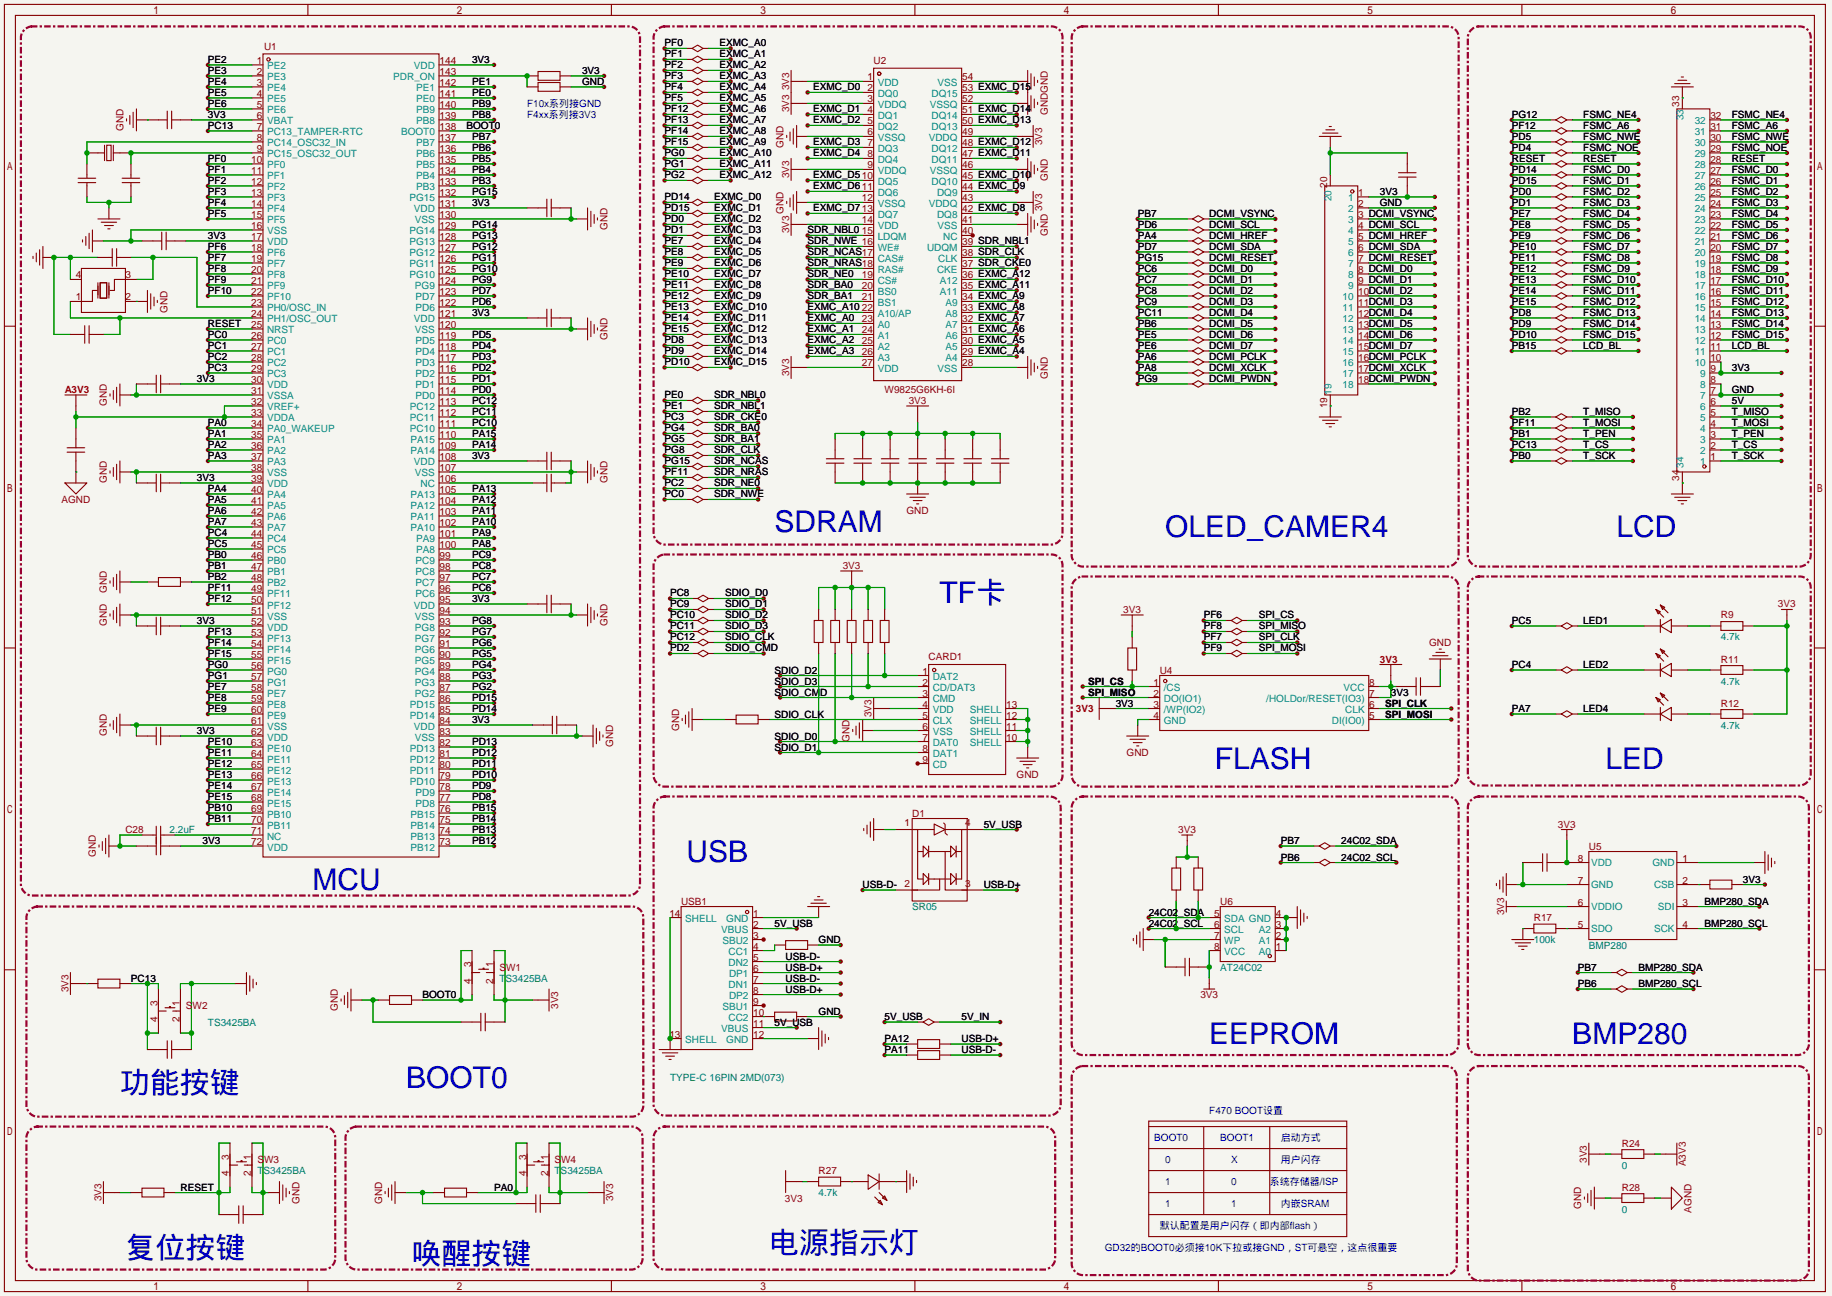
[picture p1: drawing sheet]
<svg xmlns="http://www.w3.org/2000/svg" width="423mm" height="299mm" viewBox="0 0 423 299" stroke-linecap="round" stroke-linejoin="round" font-family="sans-serif">
<defs><g id="words">
<g font-size="6.9" fill="#0000c2">
<text x="178.8" y="122.8">SDRAM</text>
<text x="269" y="124.1">OLED_CAMER4</text>
<text x="373.1" y="124.1">LCD</text>
<text x="216.9" y="139.3">TF卡</text>
<text x="280.4" y="177.4">FLASH</text>
<text x="370.6" y="177.4">LED</text>
<text x="158.5" y="199">USB</text>
<text x="72.1" y="205.4">MCU</text>
<text x="279.1" y="240.9">EEPROM</text>
<text x="363" y="240.9">BMP280</text>
<text x="93.7" y="251.1">BOOT0</text>
<text x="27.7" y="252.4">功能按键</text>
<text x="29" y="290.5">复位按键</text>
<text x="95" y="291.7">唤醒按键</text>
<text x="177.5" y="289.2">电源指示灯</text>
</g>
<g font-size="2.3" fill="#a90000">
<text x="61" y="11.6">U1</text>
<text x="201.7" y="14.8">U2</text>
<text x="182.2" y="20.8" transform="rotate(-90 182.2 20.8)">3V3</text>
<text x="182.2" y="25.9" transform="rotate(-90 182.2 25.9)">3V3</text>
<text x="241.9" y="26.4" transform="rotate(-90 241.9 26.4)">GNDGND</text>
<text x="28.5" y="30.3" transform="rotate(-90 28.5 30.3)">GND</text>
<text x="180.9" y="34.1" transform="rotate(-90 180.9 34.1)">GND</text>
<text x="240.6" y="33.5" transform="rotate(-90 240.6 33.5)">3V3</text>
<text x="182.2" y="41.2" transform="rotate(-90 182.2 41.2)">3V3</text>
<text x="241.9" y="41.7" transform="rotate(-90 241.9 41.7)">GND</text>
<text x="140.3" y="53.1" transform="rotate(-90 140.3 53.1)">GND</text>
<text x="180.9" y="49.3" transform="rotate(-90 180.9 49.3)">GND</text>
<text x="182.2" y="53.9" transform="rotate(-90 182.2 53.9)">3V3</text>
<text x="240.6" y="48.8" transform="rotate(-90 240.6 48.8)">3V3</text>
<text x="241.9" y="54.4" transform="rotate(-90 241.9 54.4)">GND</text>
<text x="38.7" y="72.2" transform="rotate(-90 38.7 72.2)">GND</text>
<text x="140.3" y="78.5" transform="rotate(-90 140.3 78.5)">GND</text>
<text x="182.2" y="86.9" transform="rotate(-90 182.2 86.9)">3V3</text>
<text x="241.9" y="87.4" transform="rotate(-90 241.9 87.4)">GND</text>
<text x="15" y="90.7">A3V3</text>
<text x="24.7" y="93.8" transform="rotate(-90 24.7 93.8)">GND</text>
<text x="204.2" y="90.7">W9825G6KH-6I</text>
<text x="209.8" y="93.3">3V3</text>
<text x="24.7" y="111.5" transform="rotate(-90 24.7 111.5)">GND</text>
<text x="140.3" y="111.5" transform="rotate(-90 140.3 111.5)">GND</text>
<text x="14.2" y="116.1">AGND</text>
<text x="209.3" y="118.7">GND</text>
<text x="194.5" y="131.4">3V3</text>
<text x="24.7" y="136.9" transform="rotate(-90 24.7 136.9)">GND</text>
<text x="259.3" y="141.5">3V3</text>
<text x="397.3" y="142.8">R9</text>
<text x="410.4" y="140.3">3V3</text>
<text x="24.7" y="144.6" transform="rotate(-90 24.7 144.6)">GND</text>
<text x="140.3" y="144.6" transform="rotate(-90 140.3 144.6)">GND</text>
<text x="329.9" y="149.1">GND</text>
<text x="214.4" y="152.4">CARD1</text>
<text x="267.7" y="155.5">U4</text>
<text x="318.5" y="153">3V3</text>
<text x="397.3" y="153">R11</text>
<text x="201.2" y="165.6" transform="rotate(-90 201.2 165.6)">3V3</text>
<text x="248.4" y="164.4">3V3</text>
<text x="397.3" y="163.1">R12</text>
<text x="24.7" y="170" transform="rotate(-90 24.7 170)">GND</text>
<text x="141.5" y="172.5" transform="rotate(-90 141.5 172.5)">GND</text>
<text x="156.8" y="168.7" transform="rotate(-90 156.8 168.7)">GND</text>
<text x="196.1" y="171.2" transform="rotate(-90 196.1 171.2)">GND</text>
<text x="234.7" y="179.6">GND</text>
<text x="260.1" y="174.5">GND</text>
<text x="210.6" y="188.5">D1</text>
<text x="359.6" y="191.1">3V3</text>
<text x="22.1" y="197.9" transform="rotate(-90 22.1 197.9)">GND</text>
<text x="29" y="192.3">C28</text>
<text x="272" y="192.3">3V3</text>
<text x="366.8" y="196.1">U5</text>
<text x="157.2" y="208.8">USB1</text>
<text x="281.7" y="208.8">U6</text>
<text x="347.3" y="211.3" transform="rotate(-90 347.3 211.3)">3V3</text>
<text x="354.1" y="212.6">R17</text>
<text x="115.3" y="224.1">SW1</text>
<text x="15.8" y="229.1" transform="rotate(-90 15.8 229.1)">3V3</text>
<text x="42.9" y="233">SW2</text>
<text x="78" y="233.5" transform="rotate(-90 78 233.5)">GND</text>
<text x="128.8" y="232.9" transform="rotate(-90 128.8 232.9)">3V3</text>
<text x="277.1" y="230.4">3V3</text>
<text x="59.4" y="268.5">SW3</text>
<text x="128" y="268.5">SW4</text>
<text x="366.3" y="268.5" transform="rotate(-90 366.3 268.5)">3V3</text>
<text x="374.4" y="264.7">R24</text>
<text x="389.2" y="269.3" transform="rotate(-90 389.2 269.3)">A3V3</text>
<text x="189" y="271.1">R27</text>
<text x="374.4" y="274.9">R28</text>
<text x="23.4" y="277.4" transform="rotate(-90 23.4 277.4)">3V3</text>
<text x="69.1" y="277.9" transform="rotate(-90 69.1 277.9)">GND</text>
<text x="88.2" y="277.9" transform="rotate(-90 88.2 277.9)">GND</text>
<text x="141.5" y="277.4" transform="rotate(-90 141.5 277.4)">3V3</text>
<text x="181.2" y="277.5">3V3</text>
<text x="365" y="279.2" transform="rotate(-90 365 279.2)">GND</text>
<text x="390.4" y="279.9" transform="rotate(-90 390.4 279.9)">AGND</text>
</g>
<g font-size="2.3">
<text x="153.4" y="10.7">PF0</text>
<text x="166.1" y="10.7">EXMC_A0</text>
<text x="48" y="14.5">PE2</text>
<text x="48" y="17.1">PE3</text>
<text x="109" y="14.5">3V3</text>
<text x="134.4" y="17.1">3V3</text>
<text x="153.4" y="13.3">PF1</text>
<text x="153.4" y="15.8">PF2</text>
<text x="166.1" y="13.3">EXMC_A1</text>
<text x="166.1" y="15.8">EXMC_A2</text>
<text x="48" y="19.6">PE4</text>
<text x="48" y="22.1">PE5</text>
<text x="109" y="19.6">PE1</text>
<text x="109" y="22.1">PE0</text>
<text x="134.4" y="19.6">GND</text>
<text x="153.4" y="18.3">PF3</text>
<text x="153.4" y="20.9">PF4</text>
<text x="153.4" y="23.4">PF5</text>
<text x="166.1" y="18.3">EXMC_A3</text>
<text x="166.1" y="20.9">EXMC_A4</text>
<text x="166.1" y="23.4">EXMC_A5</text>
<text x="187.7" y="20.9">EXMC_D0</text>
<text x="48" y="24.7">PE6</text>
<text x="48" y="29.8">PC13</text>
<text x="48" y="27.2">3V3</text>
<text x="107.7" y="29.8">BOOT0</text>
<text x="109" y="27.2">PB8</text>
<text x="109" y="24.7">PB9</text>
<text x="153.4" y="26">PF12</text>
<text x="153.4" y="28.5">PF13</text>
<text x="166.1" y="26">EXMC_A6</text>
<text x="166.1" y="28.5">EXMC_A7</text>
<text x="187.7" y="26">EXMC_D1</text>
<text x="187.7" y="28.5">EXMC_D2</text>
<text x="349" y="27.2">PG12</text>
<text x="349" y="29.8">PF12</text>
<text x="365.5" y="27.2">FSMC_NE4</text>
<text x="365.5" y="29.8">FSMC_A6</text>
<text x="399.8" y="27.2">FSMC_NE4</text>
<text x="399.8" y="29.8">FSMC_A6</text>
<text x="109" y="32.3">PB7</text>
<text x="109" y="34.8">PB6</text>
<text x="153.4" y="31">PF14</text>
<text x="153.4" y="33.6">PF15</text>
<text x="166.1" y="31">EXMC_A8</text>
<text x="166.1" y="33.6">EXMC_A9</text>
<text x="187.7" y="33.6">EXMC_D3</text>
<text x="349" y="32.3">PD5</text>
<text x="349" y="34.8">PD4</text>
<text x="365.5" y="32.3">FSMC_NWE</text>
<text x="365.5" y="34.8">FSMC_NOE</text>
<text x="399.8" y="32.3">FSMC_NWE</text>
<text x="399.8" y="34.8">FSMC_NOE</text>
<text x="48" y="37.4">PF0</text>
<text x="48" y="39.9">PF1</text>
<text x="109" y="37.4">PB5</text>
<text x="109" y="39.9">PB4</text>
<text x="153.4" y="36.1">PG0</text>
<text x="153.4" y="38.7">PG1</text>
<text x="153.4" y="41.2">PG2</text>
<text x="166.1" y="36.1">EXMC_A10</text>
<text x="166.1" y="38.7">EXMC_A11</text>
<text x="166.1" y="41.2">EXMC_A12</text>
<text x="187.7" y="36.1">EXMC_D4</text>
<text x="187.7" y="41.2">EXMC_D510</text>
<text x="349" y="37.4">RESET</text>
<text x="349" y="39.9">PD14</text>
<text x="365.5" y="37.4">RESET</text>
<text x="365.5" y="39.9">FSMC_D0</text>
<text x="399.8" y="37.4">RESET</text>
<text x="399.8" y="39.9">FSMC_D0</text>
<text x="48" y="42.5">PF2</text>
<text x="48" y="45">PF3</text>
<text x="48" y="47.5">PF4</text>
<text x="109" y="42.5">PB3</text>
<text x="109" y="45">PG15</text>
<text x="109" y="47.5">3V3</text>
<text x="153.4" y="46.3">PD14</text>
<text x="164.8" y="46.3">EXMC_D0</text>
<text x="187.7" y="43.7">EXMC_D611</text>
<text x="318.5" y="47.5">GND</text>
<text x="318.5" y="45">3V3</text>
<text x="349" y="42.5">PD15</text>
<text x="349" y="45">PD0</text>
<text x="349" y="47.5">PD1</text>
<text x="365.5" y="42.5">FSMC_D1</text>
<text x="365.5" y="45">FSMC_D2</text>
<text x="365.5" y="47.5">FSMC_D3</text>
<text x="399.8" y="42.5">FSMC_D1</text>
<text x="399.8" y="45">FSMC_D2</text>
<text x="399.8" y="47.5">FSMC_D3</text>
<text x="48" y="50.1">PF5</text>
<text x="109" y="52.6">PG14</text>
<text x="153.4" y="48.8">PD15</text>
<text x="153.4" y="51.4">PD0</text>
<text x="153.4" y="53.9">PD1</text>
<text x="164.8" y="48.8">EXMC_D1</text>
<text x="164.8" y="51.4">EXMC_D2</text>
<text x="164.8" y="53.9">EXMC_D3</text>
<text x="186.4" y="53.9">SDR_NBL0</text>
<text x="187.7" y="48.8">EXMC_D713</text>
<text x="262.6" y="50.1">PB7</text>
<text x="262.6" y="52.6">PD6</text>
<text x="279.1" y="50.1">DCMI_VSYNC</text>
<text x="279.1" y="52.6">DCMI_SCL</text>
<text x="349" y="50.1">PE7</text>
<text x="349" y="52.6">PE8</text>
<text x="365.5" y="50.1">FSMC_D4</text>
<text x="365.5" y="52.6">FSMC_D5</text>
<text x="399.8" y="50.1">FSMC_D4</text>
<text x="399.8" y="52.6">FSMC_D5</text>
<text x="48" y="57.7">PF6</text>
<text x="48" y="55.2">3V3</text>
<text x="109" y="57.7">PG12</text>
<text x="109" y="55.2">PG13</text>
<text x="153.4" y="56.4">PE7</text>
<text x="153.4" y="59">PE8</text>
<text x="164.8" y="56.4">EXMC_D4</text>
<text x="164.8" y="59">EXMC_D5</text>
<text x="186.4" y="56.4">SDR_NWE 16</text>
<text x="186.4" y="59">SDR_NCAS17</text>
<text x="262.6" y="55.2">PA4</text>
<text x="262.6" y="57.7">PD7</text>
<text x="279.1" y="55.2">DCMI_HREF</text>
<text x="279.1" y="57.7">DCMI_SDA</text>
<text x="349" y="55.2">PE9</text>
<text x="349" y="57.7">PE10</text>
<text x="365.5" y="55.2">FSMC_D6</text>
<text x="365.5" y="57.7">FSMC_D7</text>
<text x="399.8" y="55.2">FSMC_D6</text>
<text x="399.8" y="57.7">FSMC_D7</text>
<text x="48" y="62.8">PF8</text>
<text x="48" y="65.3">PF9</text>
<text x="48" y="60.2">PF7</text>
<text x="109" y="60.2">PG11</text>
<text x="109" y="62.8">PG10</text>
<text x="109" y="65.3">PG9</text>
<text x="153.4" y="61.5">PE9</text>
<text x="153.4" y="64.1">PE10</text>
<text x="164.8" y="61.5">EXMC_D6</text>
<text x="164.8" y="64.1">EXMC_D7</text>
<text x="186.4" y="61.5">SDR_NRAS18</text>
<text x="186.4" y="64.1">SDR_NE0</text>
<text x="262.6" y="60.2">PG15</text>
<text x="262.6" y="62.8">PC6</text>
<text x="262.6" y="65.3">PC7</text>
<text x="279.1" y="60.2">DCMI_RESET</text>
<text x="279.1" y="62.8">DCMI_D0</text>
<text x="279.1" y="65.3">DCMI_D1</text>
<text x="349" y="60.2">PE11</text>
<text x="349" y="62.8">PE12</text>
<text x="349" y="65.3">PE13</text>
<text x="365.5" y="60.2">FSMC_D8</text>
<text x="365.5" y="62.8">FSMC_D9</text>
<text x="365.5" y="65.3">FSMC_D10</text>
<text x="399.8" y="60.2">FSMC_D8</text>
<text x="399.8" y="62.8">FSMC_D9</text>
<text x="399.8" y="65.3">FSMC_D10</text>
<text x="48" y="67.9">PF10</text>
<text x="109" y="67.9">PD7</text>
<text x="109" y="70.4">PD6</text>
<text x="153.4" y="66.6">PE11</text>
<text x="153.4" y="69.1">PE12</text>
<text x="153.4" y="71.7">PE13</text>
<text x="164.8" y="66.6">EXMC_D8</text>
<text x="164.8" y="69.1">EXMC_D9</text>
<text x="164.8" y="71.7">EXMC_D10</text>
<text x="186.4" y="66.6">SDR_BA0</text>
<text x="186.4" y="69.1">SDR_BA1</text>
<text x="186.4" y="71.7">EXMC_A10</text>
<text x="262.6" y="67.9">PC8</text>
<text x="262.6" y="70.4">PC9</text>
<text x="279.1" y="67.9">DCMI_D2</text>
<text x="279.1" y="70.4">DCMI_D3</text>
<text x="349" y="67.9">PE14</text>
<text x="349" y="70.4">PE15</text>
<text x="365.5" y="67.9">FSMC_D11</text>
<text x="365.5" y="70.4">FSMC_D12</text>
<text x="399.8" y="67.9">FSMC_D11</text>
<text x="399.8" y="70.4">FSMC_D12</text>
<text x="48" y="75.5">RESET</text>
<text x="109" y="72.9">3V3</text>
<text x="153.4" y="74.2">PE14</text>
<text x="153.4" y="76.8">PE15</text>
<text x="164.8" y="74.2">EXMC_D11</text>
<text x="164.8" y="76.8">EXMC_D12</text>
<text x="186.4" y="74.2">EXMC_A0</text>
<text x="186.4" y="76.8">EXMC_A1</text>
<text x="262.6" y="72.9">PC11</text>
<text x="262.6" y="75.5">PB6</text>
<text x="279.1" y="72.9">DCMI_D4</text>
<text x="279.1" y="75.5">DCMI_D5</text>
<text x="349" y="72.9">PD8</text>
<text x="349" y="75.5">PD9</text>
<text x="365.5" y="72.9">FSMC_D13</text>
<text x="365.5" y="75.5">FSMC_D14</text>
<text x="399.8" y="72.9">FSMC_D13</text>
<text x="399.8" y="75.5">FSMC_D14</text>
<text x="48" y="78">PC0</text>
<text x="48" y="83.1">PC2</text>
<text x="48" y="80.6">PC1</text>
<text x="109" y="78">PD5</text>
<text x="109" y="80.6">PD4</text>
<text x="109" y="83.1">PD3</text>
<text x="153.4" y="79.3">PD8</text>
<text x="153.4" y="81.8">PD9</text>
<text x="164.8" y="79.3">EXMC_D13</text>
<text x="164.8" y="81.8">EXMC_D14</text>
<text x="186.4" y="79.3">EXMC_A2</text>
<text x="186.4" y="81.8">EXMC_A3</text>
<text x="262.6" y="78">PE5</text>
<text x="262.6" y="80.6">PE6</text>
<text x="262.6" y="83.1">PA6</text>
<text x="279.1" y="78">DCMI_D6</text>
<text x="279.1" y="80.6">DCMI_D7</text>
<text x="279.1" y="83.1">DCMI_PCLK</text>
<text x="349" y="78">PD10</text>
<text x="349" y="80.6">PB15</text>
<text x="365.5" y="78">FSMC_D15</text>
<text x="365.5" y="80.6">LCD_BL</text>
<text x="399.8" y="78">FSMC_D15</text>
<text x="399.8" y="80.6">LCD_BL</text>
<text x="45.5" y="88.2">3V3</text>
<text x="48" y="85.6">PC3</text>
<text x="109" y="88.2">PD1</text>
<text x="109" y="85.6">PD2</text>
<text x="153.4" y="84.4">PD10</text>
<text x="164.8" y="84.4">EXMC_D15</text>
<text x="262.6" y="85.6">PA8</text>
<text x="262.6" y="88.2">PG9</text>
<text x="279.1" y="85.6">DCMI_XCLK</text>
<text x="279.1" y="88.2">DCMI_PWDN</text>
<text x="399.8" y="85.6">3V3</text>
<text x="109" y="90.7">PD0</text>
<text x="109" y="93.3">PC12</text>
<text x="109" y="95.8">PC11</text>
<text x="153.4" y="92">PE0</text>
<text x="153.4" y="94.5">PE1</text>
<text x="164.8" y="92">SDR_NBL0</text>
<text x="164.8" y="94.5">SDR_NBL1</text>
<text x="349" y="95.8">PB2</text>
<text x="365.5" y="95.8">T_MISO</text>
<text x="399.8" y="90.7">GND</text>
<text x="399.8" y="93.3">5V</text>
<text x="399.8" y="95.8">T_MISO</text>
<text x="48" y="98.3">PA0</text>
<text x="48" y="100.9">PA1</text>
<text x="109" y="98.3">PC10</text>
<text x="109" y="100.9">PA15</text>
<text x="153.4" y="97.1">PC3</text>
<text x="153.4" y="99.6">PG4</text>
<text x="164.8" y="97.1">SDR_CKE0</text>
<text x="164.8" y="99.6">SDR_BA0</text>
<text x="349" y="98.3">PF11</text>
<text x="349" y="100.9">PB1</text>
<text x="365.5" y="98.3">T_MOSI</text>
<text x="365.5" y="100.9">T_PEN</text>
<text x="399.8" y="98.3">T_MOSI</text>
<text x="399.8" y="100.9">T_PEN</text>
<text x="48" y="103.4">PA2</text>
<text x="48" y="106">PA3</text>
<text x="109" y="103.4">PA14</text>
<text x="109" y="106">3V3</text>
<text x="153.4" y="102.2">PG5</text>
<text x="153.4" y="104.7">PG8</text>
<text x="153.4" y="107.2">PG15</text>
<text x="164.8" y="102.2">SDR_BA1</text>
<text x="164.8" y="104.7">SDR_CLK</text>
<text x="164.8" y="107.2">SDR_NCAS</text>
<text x="349" y="103.4">PC13</text>
<text x="349" y="106">PB0</text>
<text x="365.5" y="103.4">T_CS</text>
<text x="365.5" y="106">T_SCK</text>
<text x="399.8" y="103.4">T_CS</text>
<text x="399.8" y="106">T_SCK</text>
<text x="45.5" y="111">3V3</text>
<text x="48" y="113.6">PA4</text>
<text x="109" y="113.6">PA13</text>
<text x="153.4" y="109.8">PF11</text>
<text x="153.4" y="112.3">PC2</text>
<text x="164.8" y="109.8">SDR_NRAS</text>
<text x="164.8" y="112.3">SDR_NE0</text>
<text x="48" y="116.1">PA5</text>
<text x="48" y="118.7">PA6</text>
<text x="109" y="118.7">PA11</text>
<text x="109" y="116.1">PA12</text>
<text x="153.4" y="114.9">PC0</text>
<text x="164.8" y="114.9">SDR_NWE</text>
<text x="48" y="123.7">PC4</text>
<text x="48" y="121.2">PA7</text>
<text x="109" y="121.2">PA10</text>
<text x="109" y="123.7">PA9</text>
<text x="48" y="126.3">PC5</text>
<text x="48" y="128.8">PB0</text>
<text x="48" y="131.4">PB1</text>
<text x="109" y="128.8">PC9</text>
<text x="109" y="131.4">PC8</text>
<text x="109" y="126.3">PA8</text>
<text x="48" y="133.9">PB2</text>
<text x="48" y="136.4">PF11</text>
<text x="109" y="133.9">PC7</text>
<text x="109" y="136.4">PC6</text>
<text x="154.7" y="137.7">PC8</text>
<text x="167.4" y="137.7">SDIO_D0</text>
<text x="48" y="139">PF12</text>
<text x="109" y="139">3V3</text>
<text x="154.7" y="142.8">PC10</text>
<text x="154.7" y="140.3">PC9</text>
<text x="167.4" y="140.3">SDIO_D1</text>
<text x="167.4" y="142.8">SDIO_D2</text>
<text x="277.9" y="142.8">PF6</text>
<text x="290.6" y="142.8">SPI_CS</text>
<text x="45.5" y="144.1">3V3</text>
<text x="48" y="146.6">PF13</text>
<text x="48" y="149.1">PF14</text>
<text x="109" y="144.1">PG8</text>
<text x="109" y="149.1">PG6</text>
<text x="109" y="146.6">PG7</text>
<text x="154.7" y="147.9">PC12</text>
<text x="154.7" y="145.3">PC11</text>
<text x="167.4" y="145.3">SDIO_D3</text>
<text x="167.4" y="147.9">SDIO_CLK</text>
<text x="277.9" y="147.9">PF7</text>
<text x="277.9" y="145.3">PF8</text>
<text x="290.6" y="145.3">SPI_MISO</text>
<text x="290.6" y="147.9">SPI_CLK</text>
<text x="349" y="144.1">PC5</text>
<text x="365.5" y="144.1">LED1</text>
<text x="48" y="154.2">PG0</text>
<text x="48" y="151.7">PF15</text>
<text x="109" y="151.7">PG5</text>
<text x="109" y="154.2">PG4</text>
<text x="154.7" y="150.4">PD2</text>
<text x="167.4" y="150.4">SDIO_CMD</text>
<text x="178.8" y="155.5">SDIO_D2</text>
<text x="277.9" y="150.4">PF9</text>
<text x="290.6" y="150.4">SPI_MOSI</text>
<text x="349" y="154.2">PC4</text>
<text x="365.5" y="154.2">LED2</text>
<text x="48" y="156.8">PG1</text>
<text x="48" y="159.3">PE7</text>
<text x="48" y="161.8">PE8</text>
<text x="109" y="159.3">PG2</text>
<text x="109" y="161.8">PD15</text>
<text x="109" y="156.8">PG3</text>
<text x="178.8" y="158">SDIO_D3</text>
<text x="178.8" y="160.6">SDIO_CMD</text>
<text x="251.2" y="160.6">SPI_MISO</text>
<text x="251.2" y="158">SPI_CS</text>
<text x="321.1" y="160.6">3V3</text>
<text x="48" y="164.4">PE9</text>
<text x="109" y="164.4">PD14</text>
<text x="109" y="166.9">3V3</text>
<text x="178.8" y="165.7">SDIO_CLK</text>
<text x="257.6" y="163.1">3V3</text>
<text x="319.8" y="165.7">SPI_MOSI</text>
<text x="319.8" y="163.1">SPI_CLK</text>
<text x="349" y="164.4">PA7</text>
<text x="365.5" y="164.4">LED4</text>
<text x="45.5" y="169.5">3V3</text>
<text x="48" y="172">PE10</text>
<text x="109" y="172">PD13</text>
<text x="178.8" y="170.7">SDIO_D0</text>
<text x="178.8" y="173.3">SDIO_D1</text>
<text x="48" y="174.5">PE11</text>
<text x="48" y="177.1">PE12</text>
<text x="48" y="179.6">PE13</text>
<text x="109" y="174.5">PD12</text>
<text x="109" y="179.6">PD10</text>
<text x="109" y="177.1">PD11</text>
<text x="48" y="184.7">PE15</text>
<text x="48" y="182.2">PE14</text>
<text x="109" y="182.2">PD9</text>
<text x="109" y="184.7">PD8</text>
<text x="48" y="187.2">PB10</text>
<text x="48" y="189.8">PB11</text>
<text x="109" y="189.8">PB14</text>
<text x="109" y="187.2">PB15</text>
<text x="227.1" y="191.1">5V_USB</text>
<text x="46.7" y="194.9">3V3</text>
<text x="109" y="192.3">PB13</text>
<text x="109" y="194.9">PB12</text>
<text x="295.7" y="194.9">PB7</text>
<text x="309.6" y="194.9">24C02_SDA</text>
<text x="295.7" y="198.7">PB6</text>
<text x="309.6" y="198.7">24C02_SCL</text>
<text x="402.3" y="203.8">3V3</text>
<text x="199.1" y="205">USB-D-</text>
<text x="227.1" y="205">USB-D+</text>
<text x="393.4" y="208.8">BMP280_SDA</text>
<text x="178.8" y="213.9">5V_USB</text>
<text x="265.2" y="213.9">24C02_SCL</text>
<text x="265.2" y="211.4">24C02_SDA</text>
<text x="393.4" y="213.9">BMP280_SCL</text>
<text x="181.4" y="221.5">USB-D-</text>
<text x="189" y="217.7">GND</text>
<text x="30.2" y="226.6">PC13</text>
<text x="181.4" y="224.1">USB-D+</text>
<text x="181.4" y="226.6">USB-D-</text>
<text x="364.2" y="224.1">PB7</text>
<text x="364.2" y="227.9">PB6</text>
<text x="378.2" y="227.9">BMP280_SCL</text>
<text x="378.2" y="224.1">BMP280_SDA</text>
<text x="97.5" y="230.4">BOOT0</text>
<text x="181.4" y="229.2">USB-D+</text>
<text x="178.8" y="236.8">5V_USB</text>
<text x="189" y="234.2">GND</text>
<text x="204.2" y="235.5">5V_USB</text>
<text x="222" y="235.5">5V_IN</text>
<text x="204.2" y="243.1">PA11</text>
<text x="204.2" y="240.6">PA12</text>
<text x="222" y="240.6">USB-D+</text>
<text x="222" y="243.1">USB-D-</text>
<text x="41.7" y="274.9">RESET</text>
<text x="114" y="274.9">PA0</text>
</g>
<g font-size="2.3" fill="#840000">
<text x="59.3" y="14.8">1</text>
<text x="59.3" y="17.3">2</text>
<text x="101.5" y="17.3">143</text>
<text x="101.5" y="14.8">144</text>
<text x="59.3" y="19.8">3</text>
<text x="59.3" y="22.4">4</text>
<text x="101.5" y="22.4">141</text>
<text x="101.5" y="19.8">142</text>
<text x="200.3" y="18.6">1</text>
<text x="200.3" y="21.1">2</text>
<text x="200.3" y="23.6">3</text>
<text x="222.1" y="23.6">52</text>
<text x="222.1" y="21.1">53 EXMC_D15</text>
<text x="222.1" y="18.6">54</text>
<text x="59.3" y="24.9">5</text>
<text x="59.3" y="27.5">6</text>
<text x="59.3" y="30">7</text>
<text x="101.5" y="30">138</text>
<text x="101.5" y="27.5">139</text>
<text x="101.5" y="24.9">140</text>
<text x="200.3" y="26.2">4</text>
<text x="200.3" y="28.7">5</text>
<text x="222.1" y="28.7">50 EXMC_D13</text>
<text x="222.1" y="26.2">51 EXMC_D14</text>
<text x="387.6" y="24.7" transform="rotate(-90 387.6 24.7)">33</text>
<text x="394.8" y="30">31</text>
<text x="394.8" y="27.5">32</text>
<text x="59.3" y="32.5">8</text>
<text x="59.3" y="35.1">9</text>
<text x="101.5" y="35.1">136</text>
<text x="101.5" y="32.5">137</text>
<text x="200.3" y="31.3">6</text>
<text x="200.3" y="33.8">7</text>
<text x="222.1" y="33.8">48 EXMC_D12</text>
<text x="222.1" y="31.3">49</text>
<text x="394.8" y="35.1">29</text>
<text x="394.8" y="32.5">30</text>
<text x="58" y="37.6">10</text>
<text x="58" y="40.2">11</text>
<text x="101.5" y="40.2">134</text>
<text x="101.5" y="37.6">135</text>
<text x="200.3" y="36.3">8</text>
<text x="200.3" y="38.9">9</text>
<text x="222.1" y="41.4">45 EXMC_D10</text>
<text x="222.1" y="38.9">46</text>
<text x="222.1" y="36.3">47 EXMC_D11</text>
<text x="394.8" y="40.2">27</text>
<text x="394.8" y="37.6">28</text>
<text x="58" y="42.7">12</text>
<text x="58" y="45.2">13</text>
<text x="58" y="47.8">14</text>
<text x="101.5" y="47.8">131</text>
<text x="101.5" y="45.2">132</text>
<text x="101.5" y="42.7">133</text>
<text x="199" y="46.5">12</text>
<text x="222.1" y="46.5">43</text>
<text x="222.1" y="44">44 EXMC_D9</text>
<text x="306.4" y="43.4" transform="rotate(-90 306.4 43.4)">20</text>
<text x="313.6" y="45.2">1</text>
<text x="313.6" y="47.8">2</text>
<text x="394.8" y="47.8">24</text>
<text x="394.8" y="45.2">25</text>
<text x="394.8" y="42.7">26</text>
<text x="58" y="50.3">15</text>
<text x="58" y="52.9">16</text>
<text x="101.5" y="52.9">129</text>
<text x="101.5" y="50.3">130</text>
<text x="199" y="51.6">14</text>
<text x="222.1" y="51.6">41</text>
<text x="222.1" y="49">42 EXMC_D8</text>
<text x="313.6" y="50.3">3 DCMI_VSYNC</text>
<text x="313.6" y="52.9">4 DCMI_SCL</text>
<text x="394.8" y="52.9">22</text>
<text x="394.8" y="50.3">23</text>
<text x="58" y="55.4">17</text>
<text x="58" y="57.9">18</text>
<text x="101.5" y="57.9">127</text>
<text x="101.5" y="55.4">128</text>
<text x="199" y="54.1">15</text>
<text x="222.1" y="59.2">38 SDR_CLK</text>
<text x="222.1" y="56.7">39 SDR_NBL1</text>
<text x="222.1" y="54.1">40</text>
<text x="313.6" y="55.4">5 DCMI_HREF</text>
<text x="313.6" y="57.9">6 DCMI_SDA</text>
<text x="394.8" y="57.9">20</text>
<text x="394.8" y="55.4">21</text>
<text x="17.5" y="64.3">4</text>
<text x="29" y="64.3">3</text>
<text x="58" y="60.5">19</text>
<text x="58" y="63">20</text>
<text x="58" y="65.6">21</text>
<text x="101.5" y="65.6">124</text>
<text x="101.5" y="63">125</text>
<text x="101.5" y="60.5">126</text>
<text x="199" y="64.3">19</text>
<text x="222.1" y="64.3">36 EXMC_A12</text>
<text x="222.1" y="61.7">37 SDR_CKE0</text>
<text x="313.6" y="60.5">7 DCMI_RESET</text>
<text x="313.6" y="63">8 DCMI_D0</text>
<text x="313.6" y="65.6">9 DCMI_D1</text>
<text x="394.8" y="65.6">17</text>
<text x="394.8" y="63">18</text>
<text x="394.8" y="60.5">19</text>
<text x="17.5" y="69.4">1</text>
<text x="29" y="69.4">2</text>
<text x="58" y="68.1">22</text>
<text x="58" y="70.6">23</text>
<text x="101.5" y="70.6">122</text>
<text x="101.5" y="68.1">123</text>
<text x="199" y="66.8">20</text>
<text x="199" y="69.4">21</text>
<text x="199" y="71.9">22</text>
<text x="222.1" y="71.9">33 EXMC_A8</text>
<text x="222.1" y="69.4">34 EXMC_A9</text>
<text x="222.1" y="66.8">35 EXMC_A11</text>
<text x="313.6" y="68.1">10DCMI_D2</text>
<text x="313.6" y="70.6">11DCMI_D3</text>
<text x="394.8" y="70.6">15</text>
<text x="394.8" y="68.1">16</text>
<text x="58" y="73.2">24</text>
<text x="58" y="75.7">25</text>
<text x="101.5" y="75.7">120</text>
<text x="101.5" y="73.2">121</text>
<text x="199" y="74.4">23</text>
<text x="199" y="77">24</text>
<text x="222.1" y="77">31 EXMC_A6</text>
<text x="222.1" y="74.4">32 EXMC_A7</text>
<text x="313.6" y="73.2">12DCMI_D4</text>
<text x="313.6" y="75.7">13DCMI_D5</text>
<text x="394.8" y="75.7">13</text>
<text x="394.8" y="73.2">14</text>
<text x="58" y="78.3">26</text>
<text x="58" y="80.8">27</text>
<text x="58" y="83.3">28</text>
<text x="101.5" y="83.3">117</text>
<text x="101.5" y="80.8">118</text>
<text x="101.5" y="78.3">119</text>
<text x="199" y="79.5">25</text>
<text x="199" y="82.1">26</text>
<text x="222.1" y="82.1">29 EXMC_A4</text>
<text x="222.1" y="79.5">30 EXMC_A5</text>
<text x="313.6" y="78.3">14DCMI_D6</text>
<text x="313.6" y="80.8">15DCMI_D7</text>
<text x="313.6" y="83.3">16DCMI_PCLK</text>
<text x="394.8" y="83.3">10</text>
<text x="394.8" y="80.8">11</text>
<text x="394.8" y="78.3">12</text>
<text x="58" y="85.9">29</text>
<text x="58" y="88.4">30</text>
<text x="101.5" y="88.4">115</text>
<text x="101.5" y="85.9">116</text>
<text x="199" y="84.6">27</text>
<text x="222.1" y="84.6">28</text>
<text x="313.6" y="85.9">17DCMI_XCLK</text>
<text x="313.6" y="88.4">18DCMI_PWDN</text>
<text x="394.8" y="88.4">8</text>
<text x="394.8" y="85.9">9</text>
<text x="58" y="91">31</text>
<text x="58" y="93.5">32</text>
<text x="101.5" y="93.5">113</text>
<text x="101.5" y="91">114</text>
<text x="306.4" y="94.2" transform="rotate(-90 306.4 94.2)">19</text>
<text x="394.8" y="93.5">6</text>
<text x="394.8" y="91">7</text>
<text x="58" y="96">33</text>
<text x="58" y="98.6">34</text>
<text x="58" y="101.1">35</text>
<text x="101.5" y="101.1">110</text>
<text x="101.5" y="98.6">111</text>
<text x="101.5" y="96">112</text>
<text x="394.8" y="101.1">3</text>
<text x="394.8" y="98.6">4</text>
<text x="394.8" y="96">5</text>
<text x="58" y="103.7">36</text>
<text x="58" y="106.2">37</text>
<text x="101.5" y="106.2">108</text>
<text x="101.5" y="103.7">109</text>
<text x="394.8" y="106.2">1</text>
<text x="394.8" y="103.7">2</text>
<text x="58" y="108.7">38</text>
<text x="58" y="111.3">39</text>
<text x="58" y="113.8">40</text>
<text x="101.5" y="113.8">105</text>
<text x="101.5" y="111.3">106</text>
<text x="101.5" y="108.7">107</text>
<text x="387.6" y="111" transform="rotate(-90 387.6 111)">34</text>
<text x="58" y="116.4">41</text>
<text x="58" y="118.9">42</text>
<text x="101.5" y="118.9">103</text>
<text x="101.5" y="116.4">104</text>
<text x="58" y="121.4">43</text>
<text x="58" y="124">44</text>
<text x="101.5" y="124">101</text>
<text x="101.5" y="121.4">102</text>
<text x="58" y="126.5">45</text>
<text x="58" y="129.1">46</text>
<text x="58" y="131.6">47</text>
<text x="101.5" y="131.6">98</text>
<text x="101.5" y="129.1">99</text>
<text x="101.5" y="126.5">100</text>
<text x="58" y="134.1">48</text>
<text x="58" y="136.7">49</text>
<text x="101.5" y="136.7">96</text>
<text x="101.5" y="134.1">97</text>
<text x="58" y="139.2">50</text>
<text x="58" y="141.8">51</text>
<text x="101.5" y="141.8">94</text>
<text x="101.5" y="139.2">95</text>
<text x="58" y="144.3">52</text>
<text x="58" y="146.8">53</text>
<text x="58" y="149.4">54</text>
<text x="101.5" y="149.4">91</text>
<text x="101.5" y="146.8">92</text>
<text x="101.5" y="144.3">93</text>
<text x="58" y="151.9">55</text>
<text x="58" y="154.5">56</text>
<text x="101.5" y="154.5">89</text>
<text x="101.5" y="151.9">90</text>
<text x="213" y="155.7">1</text>
<text x="58" y="157">57</text>
<text x="58" y="159.5">58</text>
<text x="101.5" y="159.5">87</text>
<text x="101.5" y="157">88</text>
<text x="213" y="158.3">2</text>
<text x="213" y="160.8">3</text>
<text x="266.3" y="158.3">1</text>
<text x="266.3" y="160.8">2</text>
<text x="316.1" y="160.8">7</text>
<text x="316.1" y="158.3">8</text>
<text x="58" y="162.1">59</text>
<text x="58" y="164.6">60</text>
<text x="58" y="167.2">61</text>
<text x="101.5" y="167.2">84</text>
<text x="101.5" y="164.6">85</text>
<text x="101.5" y="162.1">86</text>
<text x="213" y="163.3">4</text>
<text x="213" y="165.9">5</text>
<text x="232.3" y="165.9">12</text>
<text x="232.3" y="163.3">13</text>
<text x="266.3" y="163.3">3</text>
<text x="266.3" y="165.9">4</text>
<text x="316.1" y="165.9">5</text>
<text x="316.1" y="163.3">6</text>
<text x="58" y="169.7">62</text>
<text x="58" y="172.2">63</text>
<text x="101.5" y="172.2">82</text>
<text x="101.5" y="169.7">83</text>
<text x="213" y="168.4">6</text>
<text x="213" y="171">7</text>
<text x="213" y="173.5">8</text>
<text x="232.3" y="171">10</text>
<text x="232.3" y="168.4">11</text>
<text x="58" y="174.8">64</text>
<text x="58" y="177.3">65</text>
<text x="58" y="179.9">66</text>
<text x="101.5" y="179.9">79</text>
<text x="101.5" y="177.3">80</text>
<text x="101.5" y="174.8">81</text>
<text x="213" y="176">9</text>
<text x="58" y="182.4">67</text>
<text x="58" y="184.9">68</text>
<text x="101.5" y="184.9">77</text>
<text x="101.5" y="182.4">78</text>
<text x="58" y="187.5">69</text>
<text x="58" y="190">70</text>
<text x="101.5" y="190">75</text>
<text x="101.5" y="187.5">76</text>
<text x="208.8" y="190.8">1</text>
<text x="222.8" y="190.8">4</text>
<text x="58" y="192.6">71</text>
<text x="58" y="195.1">72</text>
<text x="101.5" y="195.1">73</text>
<text x="101.5" y="192.6">74</text>
<text x="364.2" y="204">7</text>
<text x="364.2" y="198.9">8</text>
<text x="388.4" y="198.9">1</text>
<text x="388.4" y="204">2</text>
<text x="208.8" y="204.8">2</text>
<text x="222.8" y="204.8">3</text>
<text x="364.2" y="209.1">6</text>
<text x="388.4" y="209.1">3</text>
<text x="154.5" y="211.6">14</text>
<text x="173.9" y="211.6">1</text>
<text x="173.9" y="214.1">2</text>
<text x="280.3" y="211.6">5</text>
<text x="280.3" y="214.1">6</text>
<text x="294.5" y="214.1">3</text>
<text x="294.5" y="211.6">4</text>
<text x="364.2" y="214.1">5</text>
<text x="388.4" y="214.1">4</text>
<text x="173.9" y="216.7">3</text>
<text x="173.9" y="219.2">4</text>
<text x="173.9" y="221.8">5</text>
<text x="280.3" y="216.7">7</text>
<text x="280.3" y="219.2">8</text>
<text x="294.5" y="219.2">1</text>
<text x="294.5" y="216.7">2</text>
<text x="108.7" y="227.1" transform="rotate(-90 108.7 227.1)">4</text>
<text x="108.7" y="223.3" transform="rotate(-90 108.7 223.3)">3</text>
<text x="113.8" y="227.1" transform="rotate(-90 113.8 227.1)">2</text>
<text x="113.8" y="223.3" transform="rotate(-90 113.8 223.3)">1</text>
<text x="173.9" y="224.3">6</text>
<text x="173.9" y="226.8">7</text>
<text x="36.3" y="232.2" transform="rotate(-90 36.3 232.2)">3</text>
<text x="41.4" y="232.2" transform="rotate(-90 41.4 232.2)">1</text>
<text x="173.9" y="229.4">8</text>
<text x="173.9" y="231.9">9</text>
<text x="36.3" y="236" transform="rotate(-90 36.3 236)">4</text>
<text x="41.4" y="236" transform="rotate(-90 41.4 236)">2</text>
<text x="154.5" y="239.5">13</text>
<text x="173.9" y="234.5">10</text>
<text x="173.9" y="237">11</text>
<text x="173.9" y="239.5">12</text>
<text x="52.9" y="267.7" transform="rotate(-90 52.9 267.7)">3</text>
<text x="57.9" y="267.7" transform="rotate(-90 57.9 267.7)">1</text>
<text x="121.4" y="267.7" transform="rotate(-90 121.4 267.7)">3</text>
<text x="126.5" y="267.7" transform="rotate(-90 126.5 267.7)">1</text>
<text x="52.9" y="271.5" transform="rotate(-90 52.9 271.5)">4</text>
<text x="57.9" y="271.5" transform="rotate(-90 57.9 271.5)">2</text>
<text x="121.4" y="271.5" transform="rotate(-90 121.4 271.5)">4</text>
<text x="126.5" y="271.5" transform="rotate(-90 126.5 271.5)">2</text>
</g>
<g font-size="2.3" fill="#008484">
<text x="61.6" y="16">PE2</text>
<text x="95.5" y="16">VDD</text>
<text x="61.6" y="18.6">PE3</text>
<text x="61.6" y="21.1">PE4</text>
<text x="61.6" y="23.6">PE5</text>
<text x="90.8" y="18.6">PDR_ON</text>
<text x="96" y="23.6">PE0</text>
<text x="96" y="21.1">PE1</text>
<text x="202.6" y="19.8">VDD</text>
<text x="202.6" y="22.4">DQ0</text>
<text x="215" y="22.4">DQ15</text>
<text x="216.4" y="19.8">VSS</text>
<text x="61.6" y="26.2">PE6</text>
<text x="61.6" y="28.7">VBAT</text>
<text x="96" y="28.7">PB8</text>
<text x="96" y="26.2">PB9</text>
<text x="202.6" y="24.9">VDDQ</text>
<text x="202.6" y="27.5">DQ1</text>
<text x="202.6" y="30">DQ2</text>
<text x="214.6" y="24.9">VSSQ</text>
<text x="215" y="30">DQ13</text>
<text x="215" y="27.5">DQ14</text>
<text x="388.7" y="27.7" transform="rotate(-90 388.7 27.7)">33</text>
<text x="391.2" y="28.7">32</text>
<text x="61.6" y="31.3">PC13_TAMPER-RTC</text>
<text x="61.6" y="33.8">PC14_OSC32_IN</text>
<text x="92.6" y="31.3">BOOT0</text>
<text x="96" y="33.8">PB7</text>
<text x="202.6" y="32.5">VSSQ</text>
<text x="202.6" y="35.1">DQ3</text>
<text x="214.4" y="32.5">VDDQ</text>
<text x="215" y="35.1">DQ12</text>
<text x="391.2" y="33.8">30</text>
<text x="391.2" y="31.3">31</text>
<text x="61.6" y="36.3">PC15_OSC32_OUT</text>
<text x="61.6" y="38.9">PF0</text>
<text x="61.6" y="41.4">PF1</text>
<text x="96" y="41.4">PB4</text>
<text x="96" y="38.9">PB5</text>
<text x="96" y="36.3">PB6</text>
<text x="202.6" y="37.6">DQ4</text>
<text x="202.6" y="40.2">VDDQ</text>
<text x="214.6" y="40.2">VSSQ</text>
<text x="215" y="37.6">DQ11</text>
<text x="391.2" y="41.4">27</text>
<text x="391.2" y="38.9">28</text>
<text x="391.2" y="36.3">29</text>
<text x="61.6" y="44">PF2</text>
<text x="61.6" y="46.5">PF3</text>
<text x="94.5" y="46.5">PG15</text>
<text x="96" y="44">PB3</text>
<text x="202.6" y="42.7">DQ5</text>
<text x="202.6" y="45.2">DQ6</text>
<text x="202.6" y="47.8">VSSQ</text>
<text x="214.4" y="47.8">VDDQ</text>
<text x="215" y="42.7">DQ10</text>
<text x="216.3" y="45.2">DQ9</text>
<text x="307.4" y="46.5" transform="rotate(-90 307.4 46.5)">20</text>
<text x="311.2" y="46.5">1</text>
<text x="391.2" y="46.5">25</text>
<text x="391.2" y="44">26</text>
<text x="61.6" y="49">PF4</text>
<text x="61.6" y="51.6">PF5</text>
<text x="95.5" y="49">VDD</text>
<text x="95.8" y="51.6">VSS</text>
<text x="202.6" y="50.3">DQ7</text>
<text x="202.6" y="52.9">VDD</text>
<text x="216.3" y="50.3">DQ8</text>
<text x="216.4" y="52.9">VSS</text>
<text x="311.2" y="49">2</text>
<text x="311.2" y="51.6">3</text>
<text x="391.2" y="51.6">23</text>
<text x="391.2" y="49">24</text>
<text x="61.6" y="54.1">VSS</text>
<text x="61.6" y="56.7">VDD</text>
<text x="61.6" y="59.2">PF6</text>
<text x="94.5" y="59.2">PG12</text>
<text x="94.5" y="56.7">PG13</text>
<text x="94.5" y="54.1">PG14</text>
<text x="202.6" y="55.4">LDQM</text>
<text x="202.6" y="57.9">WE#</text>
<text x="214" y="57.9">UDQM</text>
<text x="217.7" y="55.4">NC</text>
<text x="311.2" y="54.1">4</text>
<text x="311.2" y="56.7">5</text>
<text x="311.2" y="59.2">6</text>
<text x="391.2" y="59.2">20</text>
<text x="391.2" y="56.7">21</text>
<text x="391.2" y="54.1">22</text>
<text x="61.6" y="61.7">PF7</text>
<text x="61.6" y="64.3">PF8</text>
<text x="94.5" y="64.3">PG10</text>
<text x="94.5" y="61.7">PG11</text>
<text x="202.6" y="60.5">CAS#</text>
<text x="202.6" y="63">RAS#</text>
<text x="202.6" y="65.6">CS#</text>
<text x="216.3" y="63">CKE</text>
<text x="216.6" y="60.5">CLK</text>
<text x="216.9" y="65.6">A12</text>
<text x="311.2" y="61.7">7</text>
<text x="311.2" y="64.3">8</text>
<text x="391.2" y="64.3">18</text>
<text x="391.2" y="61.7">19</text>
<text x="61.6" y="66.8">PF9</text>
<text x="61.6" y="69.4">PF10</text>
<text x="61.6" y="71.9">PH0/OSC_IN</text>
<text x="95.8" y="66.8">PG9</text>
<text x="95.9" y="71.9">PD6</text>
<text x="95.9" y="69.4">PD7</text>
<text x="202.6" y="68.1">BS0</text>
<text x="202.6" y="70.6">BS1</text>
<text x="216.9" y="68.1">A11</text>
<text x="218.2" y="70.6">A9</text>
<text x="309.9" y="69.4">10</text>
<text x="309.9" y="71.9">11</text>
<text x="311.2" y="66.8">9</text>
<text x="391.2" y="71.9">15</text>
<text x="391.2" y="69.4">16</text>
<text x="391.2" y="66.8">17</text>
<text x="61.6" y="74.4">PH1/OSC_OUT</text>
<text x="61.6" y="77">NRST</text>
<text x="95.5" y="74.4">VDD</text>
<text x="95.8" y="77">VSS</text>
<text x="202.6" y="73.2">A10/AP</text>
<text x="202.6" y="75.7">A0</text>
<text x="218.2" y="75.7">A7</text>
<text x="218.2" y="73.2">A8</text>
<text x="309.9" y="74.4">12</text>
<text x="309.9" y="77">13</text>
<text x="391.2" y="77">13</text>
<text x="391.2" y="74.4">14</text>
<text x="61.6" y="79.5">PC0</text>
<text x="61.6" y="82.1">PC1</text>
<text x="95.9" y="82.1">PD4</text>
<text x="95.9" y="79.5">PD5</text>
<text x="202.6" y="78.3">A1</text>
<text x="202.6" y="80.8">A2</text>
<text x="202.6" y="83.3">A3</text>
<text x="218.2" y="83.3">A4</text>
<text x="218.2" y="80.8">A5</text>
<text x="218.2" y="78.3">A6</text>
<text x="309.9" y="79.5">14</text>
<text x="309.9" y="82.1">15</text>
<text x="391.2" y="82.1">11</text>
<text x="391.2" y="79.5">12</text>
<text x="61.6" y="84.6">PC2</text>
<text x="61.6" y="87.1">PC3</text>
<text x="61.6" y="89.7">VDD</text>
<text x="95.9" y="89.7">PD1</text>
<text x="95.9" y="87.1">PD2</text>
<text x="95.9" y="84.6">PD3</text>
<text x="202.6" y="85.9">VDD</text>
<text x="216.4" y="85.9">VSS</text>
<text x="309.9" y="84.6">16</text>
<text x="309.9" y="87.1">17</text>
<text x="309.9" y="89.7">18</text>
<text x="391.2" y="84.6">10</text>
<text x="392.5" y="89.7">8</text>
<text x="392.5" y="87.1">9</text>
<text x="61.6" y="92.2">VSSA</text>
<text x="61.6" y="94.8">VREF+</text>
<text x="94.6" y="94.8">PC12</text>
<text x="95.9" y="92.2">PD0</text>
<text x="307.4" y="91.2" transform="rotate(-90 307.4 91.2)">19</text>
<text x="392.5" y="94.8">6</text>
<text x="392.5" y="92.2">7</text>
<text x="61.6" y="97.3">VDDA</text>
<text x="61.6" y="99.8">PA0_WAKEUP</text>
<text x="94.6" y="99.8">PC10</text>
<text x="94.6" y="97.3">PC11</text>
<text x="392.5" y="99.8">4</text>
<text x="392.5" y="97.3">5</text>
<text x="61.6" y="102.4">PA1</text>
<text x="61.6" y="104.9">PA2</text>
<text x="61.6" y="107.5">PA3</text>
<text x="94.8" y="104.9">PA14</text>
<text x="94.8" y="102.4">PA15</text>
<text x="95.5" y="107.5">VDD</text>
<text x="388.7" y="108" transform="rotate(-90 388.7 108)">34</text>
<text x="392.5" y="107.5">1</text>
<text x="392.5" y="104.9">2</text>
<text x="392.5" y="102.4">3</text>
<text x="61.6" y="110">VSS</text>
<text x="61.6" y="112.5">VDD</text>
<text x="95.8" y="110">VSS</text>
<text x="97.1" y="112.5">NC</text>
<text x="61.6" y="115.1">PA4</text>
<text x="61.6" y="117.6">PA5</text>
<text x="94.8" y="117.6">PA12</text>
<text x="94.8" y="115.1">PA13</text>
<text x="61.6" y="120.2">PA6</text>
<text x="61.6" y="122.7">PA7</text>
<text x="61.6" y="125.2">PC4</text>
<text x="94.8" y="122.7">PA10</text>
<text x="94.8" y="120.2">PA11</text>
<text x="96" y="125.2">PA9</text>
<text x="61.6" y="127.8">PC5</text>
<text x="61.6" y="130.3">PB0</text>
<text x="95.9" y="130.3">PC9</text>
<text x="96" y="127.8">PA8</text>
<text x="61.6" y="132.9">PB1</text>
<text x="61.6" y="135.4">PB2</text>
<text x="61.6" y="137.9">PF11</text>
<text x="95.9" y="137.9">PC6</text>
<text x="95.9" y="135.4">PC7</text>
<text x="95.9" y="132.9">PC8</text>
<text x="61.6" y="140.5">PF12</text>
<text x="61.6" y="143">VSS</text>
<text x="95.5" y="140.5">VDD</text>
<text x="95.8" y="143">VSS</text>
<text x="61.6" y="145.6">VDD</text>
<text x="61.6" y="148.1">PF13</text>
<text x="95.8" y="148.1">PG7</text>
<text x="95.8" y="145.6">PG8</text>
<text x="61.6" y="150.6">PF14</text>
<text x="61.6" y="153.2">PF15</text>
<text x="61.6" y="155.7">PG0</text>
<text x="95.8" y="155.7">PG4</text>
<text x="95.8" y="153.2">PG5</text>
<text x="95.8" y="150.6">PG6</text>
<text x="61.6" y="158.3">PG1</text>
<text x="61.6" y="160.8">PE7</text>
<text x="95.8" y="160.8">PG2</text>
<text x="95.8" y="158.3">PG3</text>
<text x="215.3" y="157">DAT2</text>
<text x="215.3" y="159.5">CD/DAT3</text>
<text x="268.7" y="159.5">/CS</text>
<text x="310.2" y="159.5">VCC</text>
<text x="61.6" y="163.3">PE8</text>
<text x="61.6" y="165.9">PE9</text>
<text x="94.6" y="165.9">PD14</text>
<text x="94.6" y="163.3">PD15</text>
<text x="215.3" y="162.1">CMD</text>
<text x="215.3" y="164.6">VDD</text>
<text x="215.3" y="167.2">CLX</text>
<text x="223.9" y="167.2">SHELL</text>
<text x="223.9" y="164.6">SHELL</text>
<text x="268.7" y="162.1">DO(IO1)</text>
<text x="268.7" y="164.6">/WP(IO2)</text>
<text x="268.7" y="167.2">GND</text>
<text x="292.3" y="162.1">/HOLDor/RESET(IO3)</text>
<text x="307.5" y="167.2">DI(IO0)</text>
<text x="310.5" y="164.6">CLK</text>
<text x="61.6" y="168.4">VSS</text>
<text x="61.6" y="171">VDD</text>
<text x="61.6" y="173.5">PE10</text>
<text x="94.6" y="173.5">PD13</text>
<text x="95.5" y="168.4">VDD</text>
<text x="95.8" y="171">VSS</text>
<text x="215.3" y="169.7">VSS</text>
<text x="215.3" y="172.2">DAT0</text>
<text x="223.9" y="172.2">SHELL</text>
<text x="223.9" y="169.7">SHELL</text>
<text x="61.6" y="176">PE11</text>
<text x="61.6" y="178.6">PE12</text>
<text x="94.6" y="178.6">PD11</text>
<text x="94.6" y="176">PD12</text>
<text x="215.3" y="174.8">DAT1</text>
<text x="215.3" y="177.3">CD</text>
<text x="61.6" y="181.1">PE13</text>
<text x="61.6" y="183.7">PE14</text>
<text x="94.6" y="181.1">PD10</text>
<text x="95.9" y="183.7">PD9</text>
<text x="61.6" y="186.2">PE15</text>
<text x="61.6" y="188.7">PB10</text>
<text x="61.6" y="191.3">PB11</text>
<text x="94.8" y="191.3">PB14</text>
<text x="94.8" y="188.7">PB15</text>
<text x="95.9" y="186.2">PD8</text>
<text x="61.6" y="193.8">NC</text>
<text x="61.6" y="196.4">VDD</text>
<text x="94.8" y="196.4">PB12</text>
<text x="94.8" y="193.8">PB13</text>
<text x="367.3" y="199.9">VDD</text>
<text x="381.5" y="199.9">GND</text>
<text x="367.3" y="205">GND</text>
<text x="381.8" y="205">CSB</text>
<text x="158.2" y="212.9">SHELL</text>
<text x="166.5" y="215.4">VBUS</text>
<text x="167.7" y="212.9">GND</text>
<text x="282.6" y="212.9">SDA GND</text>
<text x="282.6" y="215.4">SCL</text>
<text x="290.6" y="215.4">A2</text>
<text x="367.3" y="215.2">SDO</text>
<text x="367.3" y="210.1">VDDIO</text>
<text x="381.8" y="215.2">SCK</text>
<text x="382.7" y="210.1">SDI</text>
<text x="166.8" y="218">SBU2</text>
<text x="168.2" y="220.5">CC1</text>
<text x="282.6" y="218">WP</text>
<text x="282.6" y="220.5">VCC</text>
<text x="290.6" y="220.5">A0</text>
<text x="290.6" y="218">A1</text>
<text x="168.2" y="223">DN2</text>
<text x="168.3" y="225.6">DP1</text>
<text x="166.8" y="233.2">SBU1</text>
<text x="168.2" y="228.1">DN1</text>
<text x="168.3" y="230.7">DP2</text>
<text x="166.5" y="238.3">VBUS</text>
<text x="168.2" y="235.7">CC2</text>
<text x="158.2" y="240.8">SHELL</text>
<text x="167.7" y="240.8">GND</text>
</g>
<g font-size="2.3" fill="#0000c2">
<text x="121.7" y="24.7">F10x系列接GND</text>
<text x="121.7" y="27.2">F4xx系列接3V3</text>
<text x="279.1" y="257.1">F470 BOOT设置</text>
<text x="266.4" y="263.4">BOOT0</text>
<text x="281.7" y="263.4">BOOT1</text>
<text x="295.7" y="263.4">启动方式</text>
<text x="269" y="268.5">0</text>
<text x="284.2" y="268.5">X</text>
<text x="295.7" y="268.5">用户闪存</text>
<text x="269" y="273.6">1</text>
<text x="284.2" y="273.6">0</text>
<text x="293.1" y="273.6">系统存储器/ISP</text>
<text x="269" y="278.7">1</text>
<text x="284.2" y="278.7">1</text>
<text x="295.7" y="278.7">内嵌SRAM</text>
<text x="267.7" y="283.8">默认配置是用户闪存（即内部flash）</text>
<text x="255" y="288.8">GD32的BOOT0必须接10K下拉或接GND，ST可悬空，这点很重要</text>
</g>
<g font-size="2.3" fill="#006464">
<text x="397.3" y="147.9">4.7k</text>
<text x="397.3" y="158">4.7k</text>
<text x="397.3" y="168.2">4.7k</text>
<text x="39.1" y="192.3">2.2uF</text>
<text x="210.6" y="210.1">SR05</text>
<text x="354.1" y="217.7">100k</text>
<text x="366.8" y="219">BMP280</text>
<text x="115.3" y="226.6">TS3425BA</text>
<text x="281.7" y="224.1">AT24C02</text>
<text x="48" y="236.8">TS3425BA</text>
<text x="154.7" y="249.5">TYPE-C 16PIN 2MD(073)</text>
<text x="374.4" y="269.8">0</text>
<text x="59.4" y="271.1">TS3425BA</text>
<text x="128" y="271.1">TS3425BA</text>
<text x="189" y="276.1">4.7k</text>
<text x="374.4" y="280">0</text>
</g>
</g></defs>
<path d="M0 0h422.9v299.2h-422.9z" fill="#f5f5f0"/>
<g fill="#850000">
<circle cx="224.5" cy="54.4" r=".51"/>
<circle cx="211.8" cy="176.3" r=".51"/>
<circle cx="176.3" cy="216.9" r=".51"/>
<circle cx="176.3" cy="232.2" r=".51"/>
<circle cx="48" cy="15" r=".51"/>
<circle cx="48" cy="17.5" r=".51"/>
<circle cx="48" cy="20.1" r=".51"/>
<circle cx="48" cy="22.6" r=".51"/>
<circle cx="48" cy="25.1" r=".51"/>
<circle cx="48" cy="37.8" r=".51"/>
<circle cx="48" cy="30.2" r=".51"/>
<circle cx="48" cy="42.9" r=".51"/>
<circle cx="48" cy="45.5" r=".51"/>
<circle cx="48" cy="48" r=".51"/>
<circle cx="48" cy="40.4" r=".51"/>
<circle cx="48" cy="58.2" r=".51"/>
<circle cx="48" cy="50.5" r=".51"/>
<circle cx="48" cy="63.2" r=".51"/>
<circle cx="48" cy="65.8" r=".51"/>
<circle cx="48" cy="68.3" r=".51"/>
<circle cx="48" cy="60.7" r=".51"/>
<circle cx="48" cy="75.9" r=".51"/>
<circle cx="48" cy="78.5" r=".51"/>
<circle cx="48" cy="83.6" r=".51"/>
<circle cx="48" cy="86.1" r=".51"/>
<circle cx="48" cy="81" r=".51"/>
<circle cx="48" cy="98.8" r=".51"/>
<circle cx="48" cy="103.9" r=".51"/>
<circle cx="48" cy="106.4" r=".51"/>
<circle cx="48" cy="101.3" r=".51"/>
<circle cx="48" cy="114" r=".51"/>
<circle cx="48" cy="116.6" r=".51"/>
<circle cx="48" cy="119.1" r=".51"/>
<circle cx="48" cy="124.2" r=".51"/>
<circle cx="48" cy="126.7" r=".51"/>
<circle cx="48" cy="129.3" r=".51"/>
<circle cx="48" cy="121.7" r=".51"/>
<circle cx="48" cy="136.9" r=".51"/>
<circle cx="48" cy="139.4" r=".51"/>
<circle cx="48" cy="131.8" r=".51"/>
<circle cx="48" cy="147.1" r=".51"/>
<circle cx="48" cy="149.6" r=".51"/>
<circle cx="48" cy="154.7" r=".51"/>
<circle cx="48" cy="157.2" r=".51"/>
<circle cx="48" cy="159.8" r=".51"/>
<circle cx="48" cy="152.1" r=".51"/>
<circle cx="48" cy="164.8" r=".51"/>
<circle cx="48" cy="162.3" r=".51"/>
<circle cx="48" cy="175" r=".51"/>
<circle cx="48" cy="177.5" r=".51"/>
<circle cx="48" cy="180.1" r=".51"/>
<circle cx="48" cy="172.5" r=".51"/>
<circle cx="48" cy="185.2" r=".51"/>
<circle cx="48" cy="187.7" r=".51"/>
<circle cx="48" cy="190.2" r=".51"/>
<circle cx="48" cy="182.6" r=".51"/>
<circle cx="114" cy="20.1" r=".51"/>
<circle cx="114" cy="22.6" r=".51"/>
<circle cx="114" cy="27.7" r=".51"/>
<circle cx="114" cy="30.2" r=".51"/>
<circle cx="114" cy="32.8" r=".51"/>
<circle cx="114" cy="25.1" r=".51"/>
<circle cx="114" cy="37.8" r=".51"/>
<circle cx="114" cy="40.4" r=".51"/>
<circle cx="114" cy="42.9" r=".51"/>
<circle cx="114" cy="35.3" r=".51"/>
<circle cx="114" cy="53.1" r=".51"/>
<circle cx="114" cy="45.5" r=".51"/>
<circle cx="114" cy="58.2" r=".51"/>
<circle cx="114" cy="60.7" r=".51"/>
<circle cx="114" cy="63.2" r=".51"/>
<circle cx="114" cy="55.6" r=".51"/>
<circle cx="114" cy="68.3" r=".51"/>
<circle cx="114" cy="70.9" r=".51"/>
<circle cx="114" cy="65.8" r=".51"/>
<circle cx="114" cy="78.5" r=".51"/>
<circle cx="114" cy="81" r=".51"/>
<circle cx="114" cy="83.6" r=".51"/>
<circle cx="114" cy="88.6" r=".51"/>
<circle cx="114" cy="91.2" r=".51"/>
<circle cx="114" cy="93.7" r=".51"/>
<circle cx="114" cy="86.1" r=".51"/>
<circle cx="114" cy="98.8" r=".51"/>
<circle cx="114" cy="101.3" r=".51"/>
<circle cx="114" cy="103.9" r=".51"/>
<circle cx="114" cy="96.3" r=".51"/>
<circle cx="114" cy="114" r=".51"/>
<circle cx="114" cy="119.1" r=".51"/>
<circle cx="114" cy="121.7" r=".51"/>
<circle cx="114" cy="124.2" r=".51"/>
<circle cx="114" cy="116.6" r=".51"/>
<circle cx="114" cy="129.3" r=".51"/>
<circle cx="114" cy="131.8" r=".51"/>
<circle cx="114" cy="134.4" r=".51"/>
<circle cx="114" cy="126.7" r=".51"/>
<circle cx="114" cy="144.5" r=".51"/>
<circle cx="114" cy="136.9" r=".51"/>
<circle cx="114" cy="149.6" r=".51"/>
<circle cx="114" cy="152.1" r=".51"/>
<circle cx="114" cy="154.7" r=".51"/>
<circle cx="114" cy="147.1" r=".51"/>
<circle cx="114" cy="159.8" r=".51"/>
<circle cx="114" cy="162.3" r=".51"/>
<circle cx="114" cy="164.8" r=".51"/>
<circle cx="114" cy="157.2" r=".51"/>
<circle cx="114" cy="172.5" r=".51"/>
<circle cx="114" cy="175" r=".51"/>
<circle cx="114" cy="180.1" r=".51"/>
<circle cx="114" cy="182.6" r=".51"/>
<circle cx="114" cy="185.2" r=".51"/>
<circle cx="114" cy="177.5" r=".51"/>
<circle cx="114" cy="190.2" r=".51"/>
<circle cx="114" cy="192.8" r=".51"/>
<circle cx="114" cy="195.3" r=".51"/>
<circle cx="114" cy="187.7" r=".51"/>
<circle cx="114" cy="15" r=".51"/>
<circle cx="234.7" cy="21.3" r=".51"/>
<circle cx="234.7" cy="26.4" r=".51"/>
<circle cx="234.7" cy="34" r=".51"/>
<circle cx="234.7" cy="36.6" r=".51"/>
<circle cx="234.7" cy="29" r=".51"/>
<circle cx="234.7" cy="41.7" r=".51"/>
<circle cx="234.7" cy="44.2" r=".51"/>
<circle cx="234.7" cy="56.9" r=".51"/>
<circle cx="234.7" cy="49.3" r=".51"/>
<circle cx="234.7" cy="62" r=".51"/>
<circle cx="234.7" cy="64.5" r=".51"/>
<circle cx="234.7" cy="67.1" r=".51"/>
<circle cx="234.7" cy="59.4" r=".51"/>
<circle cx="234.7" cy="69.6" r=".51"/>
<circle cx="234.7" cy="72.1" r=".51"/>
<circle cx="234.7" cy="74.7" r=".51"/>
<circle cx="234.7" cy="77.2" r=".51"/>
<circle cx="234.7" cy="79.8" r=".51"/>
<circle cx="234.7" cy="82.3" r=".51"/>
<circle cx="153.4" cy="11.2" r=".51"/>
<circle cx="168.7" cy="11.2" r=".51"/>
<circle cx="153.4" cy="13.7" r=".51"/>
<circle cx="168.7" cy="13.7" r=".51"/>
<circle cx="153.4" cy="16.3" r=".51"/>
<circle cx="168.7" cy="16.3" r=".51"/>
<circle cx="153.4" cy="18.8" r=".51"/>
<circle cx="168.7" cy="18.8" r=".51"/>
<circle cx="153.4" cy="21.3" r=".51"/>
<circle cx="168.7" cy="21.3" r=".51"/>
<circle cx="153.4" cy="23.9" r=".51"/>
<circle cx="168.7" cy="23.9" r=".51"/>
<circle cx="153.4" cy="26.4" r=".51"/>
<circle cx="168.7" cy="26.4" r=".51"/>
<circle cx="153.4" cy="29" r=".51"/>
<circle cx="168.7" cy="29" r=".51"/>
<circle cx="153.4" cy="31.5" r=".51"/>
<circle cx="168.7" cy="31.5" r=".51"/>
<circle cx="153.4" cy="34" r=".51"/>
<circle cx="168.7" cy="34" r=".51"/>
<circle cx="153.4" cy="36.6" r=".51"/>
<circle cx="168.7" cy="36.6" r=".51"/>
<circle cx="153.4" cy="39.1" r=".51"/>
<circle cx="168.7" cy="39.1" r=".51"/>
<circle cx="153.4" cy="41.7" r=".51"/>
<circle cx="168.7" cy="41.7" r=".51"/>
<circle cx="153.4" cy="46.7" r=".51"/>
<circle cx="168.7" cy="46.7" r=".51"/>
<circle cx="153.4" cy="49.3" r=".51"/>
<circle cx="168.7" cy="49.3" r=".51"/>
<circle cx="153.4" cy="51.8" r=".51"/>
<circle cx="168.7" cy="51.8" r=".51"/>
<circle cx="153.4" cy="54.4" r=".51"/>
<circle cx="168.7" cy="54.4" r=".51"/>
<circle cx="153.4" cy="56.9" r=".51"/>
<circle cx="168.7" cy="56.9" r=".51"/>
<circle cx="153.4" cy="59.4" r=".51"/>
<circle cx="168.7" cy="59.4" r=".51"/>
<circle cx="153.4" cy="62" r=".51"/>
<circle cx="168.7" cy="62" r=".51"/>
<circle cx="153.4" cy="64.5" r=".51"/>
<circle cx="168.7" cy="64.5" r=".51"/>
<circle cx="153.4" cy="67.1" r=".51"/>
<circle cx="168.7" cy="67.1" r=".51"/>
<circle cx="153.4" cy="69.6" r=".51"/>
<circle cx="168.7" cy="69.6" r=".51"/>
<circle cx="153.4" cy="72.1" r=".51"/>
<circle cx="168.7" cy="72.1" r=".51"/>
<circle cx="153.4" cy="74.7" r=".51"/>
<circle cx="168.7" cy="74.7" r=".51"/>
<circle cx="153.4" cy="77.2" r=".51"/>
<circle cx="168.7" cy="77.2" r=".51"/>
<circle cx="153.4" cy="79.8" r=".51"/>
<circle cx="168.7" cy="79.8" r=".51"/>
<circle cx="153.4" cy="82.3" r=".51"/>
<circle cx="168.7" cy="82.3" r=".51"/>
<circle cx="153.4" cy="84.8" r=".51"/>
<circle cx="168.7" cy="84.8" r=".51"/>
<circle cx="153.4" cy="92.5" r=".51"/>
<circle cx="153.4" cy="95" r=".51"/>
<circle cx="153.4" cy="97.5" r=".51"/>
<circle cx="153.4" cy="100.1" r=".51"/>
<circle cx="153.4" cy="102.6" r=".51"/>
<circle cx="153.4" cy="105.2" r=".51"/>
<circle cx="153.4" cy="107.7" r=".51"/>
<circle cx="153.4" cy="110.2" r=".51"/>
<circle cx="153.4" cy="112.8" r=".51"/>
<circle cx="153.4" cy="115.3" r=".51"/>
<circle cx="175" cy="92.5" r=".51"/>
<circle cx="175" cy="95" r=".51"/>
<circle cx="175" cy="97.5" r=".51"/>
<circle cx="175" cy="100.1" r=".51"/>
<circle cx="175" cy="102.6" r=".51"/>
<circle cx="175" cy="105.2" r=".51"/>
<circle cx="175" cy="107.7" r=".51"/>
<circle cx="175" cy="110.2" r=".51"/>
<circle cx="175" cy="112.8" r=".51"/>
<circle cx="175" cy="115.3" r=".51"/>
<circle cx="180.1" cy="156" r=".51"/>
<circle cx="180.1" cy="158.5" r=".51"/>
<circle cx="180.1" cy="161" r=".51"/>
<circle cx="180.1" cy="171.2" r=".51"/>
<circle cx="180.1" cy="173.7" r=".51"/>
<circle cx="154.7" cy="150.9" r=".51"/>
<circle cx="154.7" cy="148.3" r=".51"/>
<circle cx="154.7" cy="145.8" r=".51"/>
<circle cx="154.7" cy="143.3" r=".51"/>
<circle cx="154.7" cy="140.7" r=".51"/>
<circle cx="154.7" cy="138.2" r=".51"/>
<circle cx="176.3" cy="138.2" r=".51"/>
<circle cx="176.3" cy="140.7" r=".51"/>
<circle cx="176.3" cy="143.3" r=".51"/>
<circle cx="176.3" cy="145.8" r=".51"/>
<circle cx="176.3" cy="148.3" r=".51"/>
<circle cx="176.3" cy="150.9" r=".51"/>
<circle cx="249.9" cy="161" r=".51"/>
<circle cx="335" cy="166.1" r=".51"/>
<circle cx="277.9" cy="150.9" r=".51"/>
<circle cx="277.9" cy="148.3" r=".51"/>
<circle cx="277.9" cy="145.8" r=".51"/>
<circle cx="277.9" cy="143.3" r=".51"/>
<circle cx="299.5" cy="143.3" r=".51"/>
<circle cx="299.5" cy="145.8" r=".51"/>
<circle cx="299.5" cy="148.3" r=".51"/>
<circle cx="299.5" cy="150.9" r=".51"/>
<circle cx="249.9" cy="158.5" r=".51"/>
<circle cx="335" cy="163.6" r=".51"/>
<circle cx="349" cy="154.7" r=".51"/>
<circle cx="349" cy="144.5" r=".51"/>
<circle cx="204.2" cy="243.6" r=".51"/>
<circle cx="204.2" cy="241" r=".51"/>
<circle cx="230.9" cy="241" r=".51"/>
<circle cx="230.9" cy="243.6" r=".51"/>
<circle cx="349" cy="164.8" r=".51"/>
<circle cx="186.4" cy="56.9" r=".51"/>
<circle cx="186.4" cy="62" r=".51"/>
<circle cx="186.4" cy="64.5" r=".51"/>
<circle cx="186.4" cy="67.1" r=".51"/>
<circle cx="186.4" cy="59.4" r=".51"/>
<circle cx="186.4" cy="69.6" r=".51"/>
<circle cx="186.4" cy="72.1" r=".51"/>
<circle cx="186.4" cy="74.7" r=".51"/>
<circle cx="186.4" cy="77.2" r=".51"/>
<circle cx="186.4" cy="79.8" r=".51"/>
<circle cx="186.4" cy="82.3" r=".51"/>
<circle cx="186.4" cy="21.3" r=".51"/>
<circle cx="186.4" cy="26.4" r=".51"/>
<circle cx="186.4" cy="34" r=".51"/>
<circle cx="186.4" cy="36.6" r=".51"/>
<circle cx="186.4" cy="29" r=".51"/>
<circle cx="186.4" cy="41.7" r=".51"/>
<circle cx="186.4" cy="44.2" r=".51"/>
<circle cx="186.4" cy="49.3" r=".51"/>
<circle cx="186.4" cy="54.4" r=".51"/>
<circle cx="265.2" cy="214.4" r=".51"/>
<circle cx="265.2" cy="211.8" r=".51"/>
<circle cx="234.7" cy="191.5" r=".51"/>
<circle cx="234.7" cy="205.5" r=".51"/>
<circle cx="199.1" cy="205.5" r=".51"/>
<circle cx="322.3" cy="199.1" r=".51"/>
<circle cx="322.3" cy="195.3" r=".51"/>
<circle cx="295.7" cy="195.3" r=".51"/>
<circle cx="295.7" cy="199.1" r=".51"/>
<circle cx="194.1" cy="222" r=".51"/>
<circle cx="194.1" cy="224.5" r=".51"/>
<circle cx="194.1" cy="227.1" r=".51"/>
<circle cx="194.1" cy="229.6" r=".51"/>
<circle cx="194.1" cy="218.2" r=".51"/>
<circle cx="194.1" cy="234.7" r=".51"/>
<circle cx="183.9" cy="237.2" r=".51"/>
<circle cx="183.9" cy="214.4" r=".51"/>
<circle cx="204.2" cy="236" r=".51"/>
<circle cx="230.9" cy="236" r=".51"/>
<circle cx="406.1" cy="214.4" r=".51"/>
<circle cx="406.1" cy="209.3" r=".51"/>
<circle cx="407.4" cy="204.2" r=".51"/>
<circle cx="390.9" cy="228.3" r=".51"/>
<circle cx="390.9" cy="224.5" r=".51"/>
<circle cx="364.2" cy="224.5" r=".51"/>
<circle cx="364.2" cy="228.3" r=".51"/>
<circle cx="139.4" cy="17.5" r=".51"/>
<circle cx="139.4" cy="20.1" r=".51"/>
<circle cx="412.5" cy="27.7" r=".51"/>
<circle cx="412.5" cy="30.2" r=".51"/>
<circle cx="412.5" cy="32.8" r=".51"/>
<circle cx="412.5" cy="35.3" r=".51"/>
<circle cx="412.5" cy="37.8" r=".51"/>
<circle cx="412.5" cy="40.4" r=".51"/>
<circle cx="412.5" cy="42.9" r=".51"/>
<circle cx="412.5" cy="45.5" r=".51"/>
<circle cx="412.5" cy="48" r=".51"/>
<circle cx="412.5" cy="50.5" r=".51"/>
<circle cx="412.5" cy="53.1" r=".51"/>
<circle cx="412.5" cy="55.6" r=".51"/>
<circle cx="412.5" cy="58.2" r=".51"/>
<circle cx="412.5" cy="60.7" r=".51"/>
<circle cx="412.5" cy="63.2" r=".51"/>
<circle cx="412.5" cy="65.8" r=".51"/>
<circle cx="412.5" cy="68.3" r=".51"/>
<circle cx="412.5" cy="70.9" r=".51"/>
<circle cx="412.5" cy="73.4" r=".51"/>
<circle cx="412.5" cy="75.9" r=".51"/>
<circle cx="412.5" cy="78.5" r=".51"/>
<circle cx="412.5" cy="81" r=".51"/>
<circle cx="411.2" cy="86.1" r=".51"/>
<circle cx="411.2" cy="91.2" r=".51"/>
<circle cx="411.2" cy="93.7" r=".51"/>
<circle cx="411.2" cy="96.3" r=".51"/>
<circle cx="411.2" cy="98.8" r=".51"/>
<circle cx="411.2" cy="101.3" r=".51"/>
<circle cx="411.2" cy="103.9" r=".51"/>
<circle cx="411.2" cy="106.4" r=".51"/>
<circle cx="331.2" cy="48" r=".51"/>
<circle cx="331.2" cy="50.5" r=".51"/>
<circle cx="331.2" cy="53.1" r=".51"/>
<circle cx="331.2" cy="55.6" r=".51"/>
<circle cx="331.2" cy="58.2" r=".51"/>
<circle cx="331.2" cy="60.7" r=".51"/>
<circle cx="331.2" cy="63.2" r=".51"/>
<circle cx="331.2" cy="65.8" r=".51"/>
<circle cx="331.2" cy="68.3" r=".51"/>
<circle cx="331.2" cy="70.9" r=".51"/>
<circle cx="331.2" cy="73.4" r=".51"/>
<circle cx="331.2" cy="75.9" r=".51"/>
<circle cx="331.2" cy="78.5" r=".51"/>
<circle cx="331.2" cy="81" r=".51"/>
<circle cx="331.2" cy="83.6" r=".51"/>
<circle cx="331.2" cy="86.1" r=".51"/>
<circle cx="331.2" cy="88.6" r=".51"/>
<circle cx="331.2" cy="45.5" r=".51"/>
<circle cx="378.2" cy="27.7" r=".51"/>
<circle cx="378.2" cy="30.2" r=".51"/>
<circle cx="378.2" cy="32.8" r=".51"/>
<circle cx="378.2" cy="35.3" r=".51"/>
<circle cx="378.2" cy="37.8" r=".51"/>
<circle cx="378.2" cy="40.4" r=".51"/>
<circle cx="378.2" cy="42.9" r=".51"/>
<circle cx="378.2" cy="45.5" r=".51"/>
<circle cx="378.2" cy="48" r=".51"/>
<circle cx="378.2" cy="50.5" r=".51"/>
<circle cx="378.2" cy="53.1" r=".51"/>
<circle cx="378.2" cy="55.6" r=".51"/>
<circle cx="378.2" cy="58.2" r=".51"/>
<circle cx="378.2" cy="60.7" r=".51"/>
<circle cx="378.2" cy="63.2" r=".51"/>
<circle cx="378.2" cy="65.8" r=".51"/>
<circle cx="378.2" cy="68.3" r=".51"/>
<circle cx="378.2" cy="70.9" r=".51"/>
<circle cx="378.2" cy="73.4" r=".51"/>
<circle cx="378.2" cy="75.9" r=".51"/>
<circle cx="378.2" cy="78.5" r=".51"/>
<circle cx="378.2" cy="81" r=".51"/>
<circle cx="376.9" cy="96.3" r=".51"/>
<circle cx="376.9" cy="98.8" r=".51"/>
<circle cx="376.9" cy="101.3" r=".51"/>
<circle cx="376.9" cy="103.9" r=".51"/>
<circle cx="376.9" cy="106.4" r=".51"/>
<circle cx="294.4" cy="50.5" r=".51"/>
<circle cx="294.4" cy="53.1" r=".51"/>
<circle cx="294.4" cy="55.6" r=".51"/>
<circle cx="294.4" cy="58.2" r=".51"/>
<circle cx="294.4" cy="60.7" r=".51"/>
<circle cx="294.4" cy="63.2" r=".51"/>
<circle cx="294.4" cy="65.8" r=".51"/>
<circle cx="294.4" cy="68.3" r=".51"/>
<circle cx="294.4" cy="70.9" r=".51"/>
<circle cx="294.4" cy="73.4" r=".51"/>
<circle cx="294.4" cy="75.9" r=".51"/>
<circle cx="294.4" cy="78.5" r=".51"/>
<circle cx="294.4" cy="81" r=".51"/>
<circle cx="294.4" cy="83.6" r=".51"/>
<circle cx="294.4" cy="86.1" r=".51"/>
<circle cx="294.4" cy="88.6" r=".51"/>
<circle cx="262.6" cy="50.5" r=".51"/>
<circle cx="262.6" cy="53.1" r=".51"/>
<circle cx="262.6" cy="55.6" r=".51"/>
<circle cx="262.6" cy="58.2" r=".51"/>
<circle cx="262.6" cy="60.7" r=".51"/>
<circle cx="262.6" cy="63.2" r=".51"/>
<circle cx="262.6" cy="65.8" r=".51"/>
<circle cx="262.6" cy="68.3" r=".51"/>
<circle cx="262.6" cy="70.9" r=".51"/>
<circle cx="262.6" cy="73.4" r=".51"/>
<circle cx="262.6" cy="75.9" r=".51"/>
<circle cx="262.6" cy="78.5" r=".51"/>
<circle cx="262.6" cy="81" r=".51"/>
<circle cx="262.6" cy="83.6" r=".51"/>
<circle cx="262.6" cy="86.1" r=".51"/>
<circle cx="262.6" cy="88.6" r=".51"/>
<circle cx="349" cy="27.7" r=".51"/>
<circle cx="349" cy="30.2" r=".51"/>
<circle cx="349" cy="32.8" r=".51"/>
<circle cx="349" cy="35.3" r=".51"/>
<circle cx="349" cy="37.8" r=".51"/>
<circle cx="349" cy="40.4" r=".51"/>
<circle cx="349" cy="42.9" r=".51"/>
<circle cx="349" cy="45.5" r=".51"/>
<circle cx="349" cy="48" r=".51"/>
<circle cx="349" cy="50.5" r=".51"/>
<circle cx="349" cy="53.1" r=".51"/>
<circle cx="349" cy="55.6" r=".51"/>
<circle cx="349" cy="58.2" r=".51"/>
<circle cx="349" cy="60.7" r=".51"/>
<circle cx="349" cy="63.2" r=".51"/>
<circle cx="349" cy="65.8" r=".51"/>
<circle cx="349" cy="68.3" r=".51"/>
<circle cx="349" cy="70.9" r=".51"/>
<circle cx="349" cy="73.4" r=".51"/>
<circle cx="349" cy="75.9" r=".51"/>
<circle cx="349" cy="78.5" r=".51"/>
<circle cx="349" cy="81" r=".51"/>
<circle cx="349" cy="96.3" r=".51"/>
<circle cx="349" cy="98.8" r=".51"/>
<circle cx="349" cy="101.3" r=".51"/>
<circle cx="349" cy="103.9" r=".51"/>
<circle cx="349" cy="106.4" r=".51"/>
</g>
<g fill="none" stroke="#850000" stroke-width=".25">
<path d="M1 1h420.4v297.2h-420.4zM3.6 3.6h415.2v292.1h-415.2zM58.2 15h2.5M58.2 17.5h2.5M60.7 12.4h40.6v185.5h-40.6zM71.1 1v2.6M101.3 15h2.6M101.3 17.5h2.6M121.7 17.5h2.5M124.2 16.5h5.1v2h-5.1zM124.2 19.1h5.1v2h-5.1zM129.3 17.5h2.5"/>
<path d="M141.1 1v2.6M158.5 11.2h1.3M158.5 13.7h1.3M158.5 16.3h1.3M158.5 18.8h1.3M159.8 11.2l1.2-.8 1.3 .8-1.3 .7zM159.8 13.7l1.2-.7 1.3 .7-1.3 .8zM159.8 16.3l1.2-.8 1.3 .8-1.3 .7zM159.8 18.8l1.2-.8 1.3 .8-1.3 .8zM162.3 11.2h1.3M162.3 13.7h1.3M162.3 16.3h1.3"/>
<path d="M162.3 18.8h1.3M182.6 18.8h3.8M182.6 16.3v10.1M199.1 18.8h2.6M201.7 15.7h20.3v72.2h-20.3zM211.2 1v2.6M222 18.8h2.5M234.7 18.8h2.5M237.2 16.3v10.1M238 17v3.6M238.8 17.8v2M239.5 18.5v.6"/>
<path d="M281.3 1v2.6M351.3 1v2.6M386.6 19.3h3.5M387.3 18.5h2.1M388.1 17.8h.5M20.1 35.3h4M20.1 37.8v3.3M24.1 33.5v3.6M24.6 33.5h1.1v3.6h-1.1zM26.2 35.3h4M26.2 33.5v3.6M29.2 27.4v.5"/>
<path d="M30 26.7v2M30.2 37.8v3.3M30.7 25.9v3.6M31.5 27.7h7.1M31.5 25.1v5.1M38.6 25.7v4M39.6 27.7h4.6M39.6 25.7v4M58.2 20.1h2.5M58.2 22.6h2.5M58.2 25.1h2.5M58.2 27.7h2.5"/>
<path d="M58.2 30.2h2.5M58.2 32.8h2.5M58.2 35.3h2.5M58.2 37.8h2.5M101.3 20.1h2.6M101.3 22.6h2.6M101.3 25.1h2.6M101.3 27.7h2.6M101.3 30.2h2.6M101.3 32.8h2.6M101.3 35.3h2.6M101.3 37.8h2.6"/>
<path d="M121.7 20.1h2.5M129.3 20.1h2.5M158.5 21.3h1.3M158.5 23.9h1.3M158.5 26.4h1.3M158.5 29h1.3M158.5 31.5h1.3M158.5 34h1.3M158.5 36.6h1.3M158.5 39.1h1.3M159.8 21.3l1.2-.7 1.3 .7-1.3 .8zM159.8 23.9l1.2-.8 1.3 .8-1.3 .7z"/>
<path d="M159.8 26.4l1.2-.7 1.3 .7-1.3 .8zM159.8 29l1.2-.8 1.3 .8-1.3 .7zM159.8 31.5l1.2-.8 1.3 .8-1.3 .8zM159.8 34l1.2-.7 1.3 .7-1.3 .8zM159.8 36.6l1.2-.8 1.3 .8-1.3 .7zM159.8 39.1l1.2-.7 1.3 .7-1.3 .8zM162.3 21.3h1.3M162.3 23.9h1.3M162.3 26.4h1.3M162.3 29h1.3M162.3 31.5h1.3M162.3 34h1.3"/>
<path d="M162.3 36.6h1.3M162.3 39.1h1.3M181.6 31.2v.6M182.4 30.5v2M182.6 23.9h3.8M182.6 39.1h3.8M182.6 36.6v5.1M183.1 29.7v3.6M183.9 31.5h2.5M183.9 29v5M199.1 21.3h2.6M199.1 23.9h2.6"/>
<path d="M199.1 26.4h2.6M199.1 29h2.6M199.1 31.5h2.6M199.1 34h2.6M199.1 36.6h2.6M199.1 39.1h2.6M222 21.3h2.5M222 23.9h2.5M222 26.4h2.5M222 29h2.5M222 31.5h2.5M222 34h2.5"/>
<path d="M222 36.6h2.5M222 39.1h2.5M234.7 23.9h2.5M234.7 31.5h3.8M234.7 39.1h2.5M237.2 36.6v5.1M238 22.1v3.6M238 37.3v3.6M238.5 29v5M238.8 22.9v2M238.8 38.1v2M239.5 23.6v.5"/>
<path d="M239.5 38.9v.5M304.5 31.5h5.1M305.3 30.7h3.6M306.1 30h2M306.8 29.2h.5M307.1 31.5v2.5M322.8 39.9h4.1M324.9 35.3v4.6M357.9 27.7h1.3M357.9 30.2h1.3M357.9 32.8h1.3M357.9 35.3h1.3"/>
<path d="M357.9 37.8h1.3M359.2 27.7l1.2-.8 1.3 .8-1.3 .7zM359.2 30.2l1.2-.7 1.3 .7-1.3 .8zM359.2 32.8l1.2-.8 1.3 .8-1.3 .7zM359.2 35.3l1.2-.8 1.3 .8-1.3 .8zM359.2 37.8l1.2-.7 1.3 .7-1.3 .8zM361.7 27.7h1.3M361.7 30.2h1.3M361.7 32.8h1.3M361.7 35.3h1.3M361.7 37.8h1.3M385.8 20.1h5.1"/>
<path d="M387.1 25.1h7.6v83.9h-7.6zM388.4 20.1v5M394.7 27.7h2.6M394.7 30.2h2.6M394.7 32.8h2.6M394.7 35.3h2.6M394.7 37.8h2.6M7.6 59.2v.5M8.4 58.4v2.1M9.1 57.7v3.5M9.9 59.4h2.5M9.9 56.9v5.1"/>
<path d="M18 42.2h4.1M18 41.1h4.1M19 55.4v.5M19.8 54.6v2M20.1 42.2v3.3M20.6 53.8v3.6M21.3 55.6h2.6M21.3 53.1v5.1M22.6 50.5h5.1M22.6 59.4h3.3M23.4 51.3h3.5M24.1 52.1h2.1"/>
<path d="M24.9 52.8h.5M25.1 48v2.5M25.9 57.4v4.1M26.9 59.4h3.3M26.9 57.4v4.1M28.2 42.2h4.1M28.2 41.1h4.1M30.2 42.2v3.3M32.8 55.6h4.5M37.3 53.6v4.1M38.4 55.6h4.5M38.4 53.6v4.1"/>
<path d="M58.2 40.4h2.5M58.2 42.9h2.5M58.2 45.5h2.5M58.2 48h2.5M58.2 50.5h2.5M58.2 53.1h2.5M58.2 55.6h2.5M58.2 58.2h2.5M101.3 40.4h2.6M101.3 42.9h2.6M101.3 45.5h2.6M101.3 48h2.6"/>
<path d="M101.3 50.5h2.6M101.3 53.1h2.6M101.3 55.6h2.6M101.3 58.2h2.6M121.7 48h4.5M126.2 46v4M127.3 48h4.5M127.3 46v4M133.1 50.5h2.5M135.6 48v5.1M136.4 48.8v3.5M137.2 49.5v2.1"/>
<path d="M137.9 50.3v.5M158.5 59.4h1.3M158.5 41.7h1.3M158.5 46.7h1.3M158.5 49.3h1.3M158.5 51.8h1.3M158.5 54.4h1.3M158.5 56.9h1.3M159.8 41.7l1.2-.8 1.3 .8-1.3 .7zM159.8 46.7l1.2-.7 1.3 .7-1.3 .8zM159.8 49.3l1.2-.8 1.3 .8-1.3 .7zM159.8 51.8l1.2-.7 1.3 .7-1.3 .8z"/>
<path d="M159.8 54.4l1.2-.8 1.3 .8-1.3 .7zM159.8 56.9l1.2-.8 1.3 .8-1.3 .8zM159.8 59.4l1.2-.7 1.3 .7-1.3 .8zM162.3 59.4h1.3M162.3 41.7h1.3M162.3 46.7h1.3M162.3 49.3h1.3M162.3 51.8h1.3M162.3 54.4h1.3M162.3 56.9h1.3M181.6 46.5v.5M182.4 45.7v2.1"/>
<path d="M182.6 51.8h3.8M182.6 49.3v5.1M183.1 45v3.5M183.9 46.7h2.5M183.9 44.2v5.1M199.1 59.4h2.6M199.1 41.7h2.6M199.1 46.7h2.6M199.1 49.3h2.6M199.1 51.8h2.6M199.1 54.4h2.6M199.1 56.9h2.6"/>
<path d="M199.1 44.2h2.6M222 59.4h2.5M222 41.7h2.5M222 46.7h2.5M222 49.3h2.5M222 51.8h2.5M222 54.4h2.5M222 56.9h2.5M222 44.2h2.5M234.7 46.7h3.8M234.7 51.8h2.5M237.2 49.3v5.1"/>
<path d="M238 50v3.6M238.5 44.2v5.1M238.8 50.8v2M239.5 51.6v.5M274.1 50.5h1.2M274.1 53.1h1.2M274.1 55.6h1.2M274.1 58.2h1.2M275.3 50.5l1.3-.7 1.3 .7-1.3 .8zM275.3 53.1l1.3-.8 1.3 .8-1.3 .7zM275.3 55.6l1.3-.7 1.3 .7-1.3 .8zM275.3 58.2l1.3-.8 1.3 .8-1.3 .7z"/>
<path d="M277.9 50.5h1.2M277.9 53.1h1.2M277.9 55.6h1.2M277.9 58.2h1.2M305.8 42.9h7.6v48.3h-7.6zM307.1 40.4v2.5M313.4 45.5h2.6M313.4 48h2.6M313.4 50.5h2.6M313.4 53.1h2.6M313.4 55.6h2.6M313.4 58.2h2.6"/>
<path d="M322.8 40.9h4.1M324.9 40.9v4.6M357.9 40.4h1.3M357.9 42.9h1.3M357.9 45.5h1.3M357.9 48h1.3M357.9 50.5h1.3M357.9 53.1h1.3M357.9 55.6h1.3M357.9 58.2h1.3M359.2 40.4l1.2-.8 1.3 .8-1.3 .7zM359.2 42.9l1.2-.7 1.3 .7-1.3 .8z"/>
<path d="M359.2 45.5l1.2-.8 1.3 .8-1.3 .7zM359.2 48l1.2-.8 1.3 .8-1.3 .8zM359.2 50.5l1.2-.7 1.3 .7-1.3 .8zM359.2 53.1l1.2-.8 1.3 .8-1.3 .7zM359.2 55.6l1.2-.7 1.3 .7-1.3 .8zM359.2 58.2l1.2-.8 1.3 .8-1.3 .7zM361.7 40.4h1.3M361.7 42.9h1.3M361.7 45.5h1.3M361.7 48h1.3M361.7 50.5h1.3M361.7 53.1h1.3"/>
<path d="M361.7 55.6h1.3M361.7 58.2h1.3M394.7 40.4h2.6M394.7 42.9h2.6M394.7 45.5h2.6M394.7 48h2.6M394.7 50.5h2.6M394.7 53.1h2.6M394.7 55.6h2.6M394.7 58.2h2.6M1 75.3h2.6M16.3 64.5h2.5"/>
<path d="M16.3 77.2h3.3M18.8 62h10.2v10.1h-10.2zM19.6 75.2v4M20.6 75.2v4M20.6 77.2h3.3M22.4 67.1h-1.1v2.5h-5M22.6 65.3v3.5M23.1 65.3h1.5v3.5h-1.5zM25.1 65.3v3.5M29 69.6h5M31.5 64.5h-5.1v2.6h-1M34 67.1v5"/>
<path d="M34.8 67.8v3.6M35.6 68.6v2M36.3 69.3v.6M58.2 60.7h2.5M58.2 63.2h2.5M58.2 65.8h2.5M58.2 68.3h2.5M58.2 70.9h2.5M58.2 73.4h2.5M58.2 75.9h2.5M58.2 78.5h2.5M101.3 60.7h2.6"/>
<path d="M101.3 63.2h2.6M101.3 65.8h2.6M101.3 68.3h2.6M101.3 70.9h2.6M101.3 73.4h2.6M101.3 75.9h2.6M101.3 78.5h2.6M121.7 73.4h4.5M126.2 71.4v4M127.3 73.4h4.5M127.3 71.4v4M133.1 75.9h2.5"/>
<path d="M135.6 73.4v5.1M136.4 74.2v3.5M137.2 74.9v2.1M137.9 75.7v.5M158.5 69.6h1.3M158.5 62h1.3M158.5 64.5h1.3M158.5 67.1h1.3M158.5 72.1h1.3M158.5 74.7h1.3M158.5 77.2h1.3M158.5 79.8h1.3"/>
<path d="M159.8 62l1.2-.8 1.3 .8-1.3 .7zM159.8 64.5l1.2-.7 1.3 .7-1.3 .8zM159.8 67.1l1.2-.8 1.3 .8-1.3 .7zM159.8 69.6l1.2-.8 1.3 .8-1.3 .8zM159.8 72.1l1.2-.7 1.3 .7-1.3 .8zM159.8 74.7l1.2-.8 1.3 .8-1.3 .7zM159.8 77.2l1.2-.7 1.3 .7-1.3 .8zM159.8 79.8l1.2-.8 1.3 .8-1.3 .7zM162.3 69.6h1.3M162.3 62h1.3M162.3 64.5h1.3M162.3 67.1h1.3"/>
<path d="M162.3 72.1h1.3M162.3 74.7h1.3M162.3 77.2h1.3M162.3 79.8h1.3M199.1 69.6h2.6M199.1 62h2.6M199.1 64.5h2.6M199.1 67.1h2.6M199.1 72.1h2.6M199.1 74.7h2.6M199.1 77.2h2.6M199.1 79.8h2.6"/>
<path d="M222 69.6h2.5M222 62h2.5M222 64.5h2.5M222 67.1h2.5M222 72.1h2.5M222 74.7h2.5M222 77.2h2.5M222 79.8h2.5M274.1 60.7h1.2M274.1 63.2h1.2M274.1 65.8h1.2M274.1 68.3h1.2"/>
<path d="M274.1 70.9h1.2M274.1 73.4h1.2M274.1 75.9h1.2M274.1 78.5h1.2M275.3 60.7l1.3-.8 1.3 .8-1.3 .8zM275.3 63.2l1.3-.7 1.3 .7-1.3 .8zM275.3 65.8l1.3-.8 1.3 .8-1.3 .7zM275.3 68.3l1.3-.7 1.3 .7-1.3 .8zM275.3 70.9l1.3-.8 1.3 .8-1.3 .7zM275.3 73.4l1.3-.8 1.3 .8-1.3 .8zM275.3 75.9l1.3-.7 1.3 .7-1.3 .8zM275.3 78.5l1.3-.8 1.3 .8-1.3 .7z"/>
<path d="M277.9 60.7h1.2M277.9 63.2h1.2M277.9 65.8h1.2M277.9 68.3h1.2M277.9 70.9h1.2M277.9 73.4h1.2M277.9 75.9h1.2M277.9 78.5h1.2M313.4 60.7h2.6M313.4 63.2h2.6M313.4 65.8h2.6M313.4 68.3h2.6"/>
<path d="M313.4 70.9h2.6M313.4 73.4h2.6M313.4 75.9h2.6M313.4 78.5h2.6M357.9 60.7h1.3M357.9 63.2h1.3M357.9 65.8h1.3M357.9 68.3h1.3M357.9 70.9h1.3M357.9 73.4h1.3M357.9 75.9h1.3M357.9 78.5h1.3"/>
<path d="M359.2 60.7l1.2-.8 1.3 .8-1.3 .8zM359.2 63.2l1.2-.7 1.3 .7-1.3 .8zM359.2 65.8l1.2-.8 1.3 .8-1.3 .7zM359.2 68.3l1.2-.7 1.3 .7-1.3 .8zM359.2 70.9l1.2-.8 1.3 .8-1.3 .7zM359.2 73.4l1.2-.8 1.3 .8-1.3 .8zM359.2 75.9l1.2-.7 1.3 .7-1.3 .8zM359.2 78.5l1.2-.8 1.3 .8-1.3 .7zM361.7 60.7h1.3M361.7 63.2h1.3M361.7 65.8h1.3M361.7 68.3h1.3"/>
<path d="M361.7 70.9h1.3M361.7 73.4h1.3M361.7 75.9h1.3M361.7 78.5h1.3M394.7 60.7h2.6M394.7 63.2h2.6M394.7 65.8h2.6M394.7 68.3h2.6M394.7 70.9h2.6M394.7 73.4h2.6M394.7 75.9h2.6M394.7 78.5h2.6"/>
<path d="M418.8 75.3h2.6M15 91.2h5.1M17.5 91.2v3.8M17.5 98.8v4.6M25.4 90.9v.5M26.2 90.2v2M26.9 89.4v3.6M27.7 91.2h2.5M27.7 88.6v5.1M31.5 88.6h4.6M36.1 86.6v4.1M37.1 88.6h4.6"/>
<path d="M37.1 86.6v4.1M58.2 81h2.5M58.2 83.6h2.5M58.2 86.1h2.5M58.2 88.6h2.5M58.2 91.2h2.5M58.2 93.7h2.5M58.2 96.3h2.5M58.2 98.8h2.5M101.3 81h2.6M101.3 83.6h2.6M101.3 86.1h2.6"/>
<path d="M101.3 88.6h2.6M101.3 91.2h2.6M101.3 93.7h2.6M101.3 96.3h2.6M101.3 98.8h2.6M158.5 82.3h1.3M158.5 84.8h1.3M158.5 92.5h1.3M158.5 95h1.3M158.5 97.5h1.3M159.8 82.3l1.2-.8 1.3 .8-1.3 .8zM159.8 84.8l1.2-.7 1.3 .7-1.3 .8z"/>
<path d="M159.8 92.5l1.2-.8 1.3 .8-1.3 .7zM159.8 95l1.2-.8 1.3 .8-1.3 .8zM159.8 97.5l1.2-.7 1.3 .7-1.3 .8zM162.3 82.3h1.3M162.3 84.8h1.3M162.3 92.5h1.3M162.3 95h1.3M162.3 97.5h1.3M182.6 84.8h3.8M182.6 82.3v5.1M199.1 82.3h2.6M199.1 84.8h2.6"/>
<path d="M209.3 93.7h5.1M211.8 93.7v3.8M222 82.3h2.5M222 84.8h2.5M234.7 84.8h2.5M237.2 82.3v5.1M238 83.1v3.5M238.8 83.8v2.1M239.5 84.6v.5M274.1 81h1.2M274.1 83.6h1.2M274.1 86.1h1.2"/>
<path d="M274.1 88.6h1.2M275.3 81l1.3-.7 1.3 .7-1.3 .8zM275.3 83.6l1.3-.8 1.3 .8-1.3 .7zM275.3 86.1l1.3-.8 1.3 .8-1.3 .8zM275.3 88.6l1.3-.7 1.3 .7-1.3 .8zM277.9 81h1.2M277.9 83.6h1.2M277.9 86.1h1.2M277.9 88.6h1.2M304.5 96.3h5.1M305.3 97h3.6M306.1 97.8h2"/>
<path d="M306.8 98.6h.5M307.1 91.2v5.1M313.4 81h2.6M313.4 83.6h2.6M313.4 86.1h2.6M313.4 88.6h2.6M357.9 81h1.3M357.9 96.3h1.3M357.9 98.8h1.3M359.2 81l1.2-.7 1.3 .7-1.3 .8zM359.2 96.3l1.2-.8 1.3 .8-1.3 .7zM359.2 98.8l1.2-.8 1.3 .8-1.3 .8z"/>
<path d="M361.7 81h1.3M361.7 96.3h1.3M361.7 98.8h1.3M394.7 81h2.6M394.7 83.6h2.6M394.7 86.1h2.6M394.7 88.6h2.6M394.7 91.2h2.6M394.7 93.7h2.6M394.7 96.3h2.6M394.7 98.8h2.6M15 111.5h5.1l-2.6 2.5z"/>
<path d="M15.5 103.4h4.1M15.5 104.4h4.1M17.5 104.4v7.1M25.4 108.7v.5M26.2 108v2M26.9 107.2v3.5M27.7 109h2.5M27.7 106.4v5.1M31.5 111.5h4.6M36.1 109.5v4M37.1 111.5h4.6M37.1 109.5v4"/>
<path d="M58.2 101.3h2.5M58.2 103.9h2.5M58.2 106.4h2.5M58.2 109h2.5M58.2 111.5h2.5M58.2 114h2.5M58.2 116.6h2.5M58.2 119.1h2.5M101.3 101.3h2.6M101.3 103.9h2.6M101.3 106.4h2.6M101.3 109h2.6"/>
<path d="M101.3 111.5h2.6M101.3 114h2.6M101.3 116.6h2.6M101.3 119.1h2.6M121.7 106.4h4.5M122.9 111.5h3.3M126.2 104.4v4.1M126.2 109.5v4M127.3 106.4h4.5M127.3 111.5h3.3M127.3 104.4v4.1M127.3 109.5v4"/>
<path d="M133.1 109h2.5M135.6 106.4v5.1M136.4 107.2v3.5M137.2 108v2M137.9 108.7v.5M158.5 115.3h1.3M158.5 100.1h1.3M158.5 102.6h1.3M158.5 105.2h1.3M158.5 107.7h1.3M158.5 110.2h1.3M158.5 112.8h1.3"/>
<path d="M159.8 115.3l1.2-.7 1.3 .7-1.3 .8zM159.8 100.1l1.2-.8 1.3 .8-1.3 .7zM159.8 102.6l1.2-.7 1.3 .7-1.3 .8zM159.8 105.2l1.2-.8 1.3 .8-1.3 .7zM159.8 107.7l1.2-.8 1.3 .8-1.3 .8zM159.8 110.2l1.2-.7 1.3 .7-1.3 .8zM159.8 112.8l1.2-.8 1.3 .8-1.3 .7zM162.3 115.3h1.3M162.3 100.1h1.3M162.3 102.6h1.3M162.3 105.2h1.3M162.3 107.7h1.3"/>
<path d="M162.3 110.2h1.3M162.3 112.8h1.3M190.8 105.9h4M190.8 106.9h4M192.8 101.3v4.6M192.8 106.9v4.6M197.1 105.9h4.1M197.1 106.9h4.1M199.1 101.3v4.6M199.1 106.9v4.6M203.5 105.9h4M203.5 106.9h4"/>
<path d="M205.5 101.3v4.6M205.5 106.9v4.6M209.3 114h5.1M209.8 105.9h4.1M209.8 106.9h4.1M210.1 114.8h3.5M210.8 115.6h2.1M211.6 116.3h.5M211.8 101.3v4.6M211.8 106.9v7.1M216.2 105.9h4M216.2 106.9h4"/>
<path d="M218.2 101.3v4.6M218.2 106.9v4.6M222.5 105.9h4.1M222.5 106.9h4.1M224.5 101.3v4.6M224.5 106.9v4.6M228.9 105.9h4M228.9 106.9h4M230.9 101.3v4.6M230.9 106.9v4.6M357.9 101.3h1.3M357.9 103.9h1.3"/>
<path d="M357.9 106.4h1.3M359.2 101.3l1.2-.7 1.3 .7-1.3 .8zM359.2 103.9l1.2-.8 1.3 .8-1.3 .7zM359.2 106.4l1.2-.7 1.3 .7-1.3 .8zM361.7 101.3h1.3M361.7 103.9h1.3M361.7 106.4h1.3M385.8 114h5.1M386.6 114.8h3.5M387.3 115.6h2.1M388.1 116.3h.5M388.4 109v5"/>
<path d="M394.7 101.3h2.6M394.7 103.9h2.6M394.7 106.4h2.6M25.4 134.1v.5M26.2 133.3v2.1M26.9 132.6v3.5M27.7 134.4h2.5M27.7 131.8v5.1M27.7 139.4v5.1M34 134.4h2.6M36.6 133.3h5.1v2.1h-5.1zM41.7 134.4h2.5"/>
<path d="M58.2 121.7h2.5M58.2 124.2h2.5M58.2 126.7h2.5M58.2 129.3h2.5M58.2 131.8h2.5M58.2 134.4h2.5M58.2 136.9h2.5M58.2 139.4h2.5M101.3 121.7h2.6M101.3 124.2h2.6M101.3 126.7h2.6M101.3 129.3h2.6"/>
<path d="M101.3 131.8h2.6M101.3 134.4h2.6M101.3 136.9h2.6M101.3 139.4h2.6M121.7 139.4h4.5M126.2 137.4v4.1M127.3 139.4h4.5M127.3 137.4v4.1M135.6 139.4v5.1M159.8 138.2h1.2M161 138.2l1.3-.8 1.3 .8-1.3 .7zM163.6 138.2h1.2"/>
<path d="M194.1 131.8h5M196.6 131.8v3.8M383.3 139.7l1 .5-.5 .5zM383.3 139.7l1.8 1.8M1 149.6h2.6M25.4 141.7v.5M26.2 141v2M26.9 140.2v3.6M27.7 142h2.5M31.5 144.5h4.6M36.1 142.5v4.1M37.1 144.5h4.6"/>
<path d="M37.1 142.5v4.1M58.2 149.6h2.5M58.2 142h2.5M58.2 144.5h2.5M58.2 147.1h2.5M58.2 152.1h2.5M58.2 154.7h2.5M58.2 157.2h2.5M58.2 159.8h2.5M101.3 149.6h2.6M101.3 142h2.6M101.3 144.5h2.6"/>
<path d="M101.3 147.1h2.6M101.3 152.1h2.6M101.3 154.7h2.6M101.3 157.2h2.6M101.3 159.8h2.6M133.1 142h2.5M136.4 140.2v3.6M137.2 141v2M137.9 141.7v.5M159.8 140.7h1.2M159.8 143.3h1.2M159.8 145.8h1.2"/>
<path d="M159.8 148.3h1.2M159.8 150.9h1.2M161 140.7l1.3-.7 1.3 .7-1.3 .8zM161 143.3l1.3-.8 1.3 .8-1.3 .7zM161 145.8l1.3-.8 1.3 .8-1.3 .8zM161 148.3l1.3-.7 1.3 .7-1.3 .8zM161 150.9l1.3-.8 1.3 .8-1.3 .7zM163.6 140.7h1.2M163.6 143.3h1.2M163.6 145.8h1.2M163.6 148.3h1.2M163.6 150.9h1.2"/>
<path d="M188 143.3h2v5h-2zM189 140.7v2.6M189 148.3v2.6M191.8 143.3h2v5h-2zM192.8 140.7v2.6M192.8 148.3v2.6M195.6 143.3h2v5h-2zM196.6 140.7v2.6M196.6 148.3v2.6M199.4 143.3h2v5h-2zM200.4 140.7v2.6M200.4 148.3v2.6"/>
<path d="M203.2 143.3h2v5h-2zM204.2 140.7v2.6M204.2 148.3v2.6M211.8 156h2.6M211.8 158.5h2.6M214.4 153.4h17.8v25.4h-17.8zM258.8 142h5.1M260.3 149.6h2.1v5.1h-2.1zM261.4 142v3.8M261.4 147.1v2.5M261.4 154.7v2.5M265.2 158.5h2.5"/>
<path d="M267.7 156h48.3v12.7h-48.3zM283 143.3h1.2M283 145.8h1.2M283 148.3h1.2M283 150.9h1.2M284.2 143.3l1.3-.8 1.3 .8-1.3 .7zM284.2 145.8l1.3-.8 1.3 .8-1.3 .8zM284.2 148.3l1.3-.7 1.3 .7-1.3 .8zM284.2 150.9l1.3-.8 1.3 .8-1.3 .7zM286.8 143.3h1.2M286.8 145.8h1.2M286.8 148.3h1.2"/>
<path d="M286.8 150.9h1.2M316 158.5h2.5M318.5 153.4h5.1M321.1 153.4v3.8M322.3 158.5h4.6M326.9 156.5v4M327.9 158.5h4.6M327.9 156.5v4M329.9 152.1h5.1M330.7 151.4h3.6M331.5 150.6h2M332.2 149.9h.5"/>
<path d="M332.5 152.1v2.6M359.2 144.5h1.2M359.2 154.7h1.2M360.4 154.7l1.3-.8 1.3 .8-1.3 .7zM360.4 144.5l1.3-.7 1.3 .7-1.3 .8zM363 144.5h1.2M363 154.7h1.2M379.5 144.5h3.8M379.5 154.7h3.8M382.3 140.7l1 .5-.5 .5zM382.3 150.9l1 .5-.5 .5zM382.3 140.7l1.7 1.8"/>
<path d="M382.3 150.9l1.7 1.8M383.3 144.5l2.5-1.5v3zM383.3 154.7l2.5-1.5v3zM383.3 149.9l1 .5-.5 .5zM383.3 143v3M383.3 153.2v3M383.3 149.9l1.8 1.7M385.8 144.5h3.8M385.8 154.7h3.8M394.7 144.5h2.6M394.7 154.7h2.6M397.3 143.5h5v2h-5z"/>
<path d="M397.3 153.7h5v2h-5zM402.3 144.5h2.6M402.3 154.7h2.6M411.2 140.7h2.6M412.5 140.7v2.6M418.8 149.6h2.6M25.4 167.1v.5M26.2 166.4v2M26.9 165.6v3.6M27.7 167.4h2.5M27.7 164.8v5.1M31.5 169.9h4.6"/>
<path d="M36.1 167.9v4.1M37.1 169.9h4.6M37.1 167.9v4.1M58.2 162.3h2.5M58.2 164.8h2.5M58.2 167.4h2.5M58.2 169.9h2.5M58.2 172.5h2.5M58.2 175h2.5M58.2 177.5h2.5M101.3 162.3h2.6M101.3 164.8h2.6"/>
<path d="M101.3 167.4h2.6M101.3 169.9h2.6M101.3 172.5h2.6M101.3 175h2.6M101.3 177.5h2.6M122.9 167.4h4.6M127.5 165.4v4M128.5 167.4h4.6M128.5 165.4v4M134.4 169.9h2.5M136.9 167.4v5.1M137.7 168.1v3.6"/>
<path d="M138.4 168.9v2M139.2 169.7v.5M157.5 165.9v.5M158.2 165.1v2M159 164.3v3.6M159.8 166.1h2.5M159.8 163.6v5.1M167.4 166.1h2.5M169.9 165.1h5.1v2h-5.1zM175 166.1h2.5M196.8 168.4v.5M197.6 167.6v2.1"/>
<path d="M198.4 166.9v3.5M199.1 168.7h2.6M199.1 166.1v5.1M201.7 163.6h3.8M201.7 161v5.1M211.8 161h2.6M211.8 163.6h2.6M211.8 166.1h2.6M211.8 168.7h2.6M211.8 171.2h2.6M211.8 173.7h2.6M211.8 176.3h2.6"/>
<path d="M232.2 163.6h2.5M232.2 166.1h2.5M232.2 168.7h2.5M232.2 171.2h2.5M234.7 175h5.1M235.5 175.8h3.5M236.2 176.5h2.1M237 177.3h.5M237.2 172.5v2.5M253.7 163.6h3.9M253.7 161v5.1M260.1 169.9h5.1"/>
<path d="M260.9 170.7h3.5M261.6 171.4h2.1M262.4 172.2h.5M262.6 167.4v2.5M265.2 161h2.5M265.2 163.6h2.5M265.2 166.1h2.5M316 161h2.5M316 163.6h2.5M316 166.1h2.5M359.2 164.8h1.2M360.4 164.8l1.3-.7 1.3 .7-1.3 .8z"/>
<path d="M363 164.8h1.2M379.5 164.8h3.8M382.3 161l1 .5-.5 .6zM382.3 161l1.7 1.8M383.3 164.8l2.5-1.5v3.1zM383.3 160l1 .5-.5 .5zM383.3 163.3v3.1M383.3 160l1.8 1.8M385.8 164.8h3.8M394.7 164.8h2.6M397.3 163.8h5v2.1h-5zM402.3 164.8h2.6"/>
<path d="M22.9 195.1v.5M23.6 194.3v2M24.4 193.5v3.6M25.1 195.3h2.6M25.1 192.8v5.1M31.5 195.3h4.6M32.8 192.8h3.3M36.1 190.8v6.6M37.1 192.8h3.3M37.1 195.3h4.6M37.1 190.8v6.6M58.2 180.1h2.5"/>
<path d="M58.2 182.6h2.5M58.2 185.2h2.5M58.2 187.7h2.5M58.2 190.2h2.5M58.2 192.8h2.5M58.2 195.3h2.5M101.3 180.1h2.6M101.3 182.6h2.6M101.3 185.2h2.6M101.3 187.7h2.6M101.3 190.2h2.6M101.3 192.8h2.6"/>
<path d="M101.3 195.3h2.6M199.4 191.3v.5M200.2 190.5v2M200.9 189.7v3.6M201.7 189v5.1M201.7 191.5h2.5M206.8 191.5h8.8M210.6 191.5h1.2v5.1M210.6 189h12.7v19h-12.7zM213.1 196.6h-1.3v6.3h1.3M213.1 195.3l1.3 1.3-1.3 1.3zM214.4 196.6h3.8v8.9h5.1"/>
<path d="M214.4 195.3v2.6M215.6 190.2l2.6 1.3-2.6 1.3zM217.8 190l.4 .3v2l.5 .5M218.2 191.5h8.9M218.2 196.6h1.3M219.5 195.3l1.2 1.3-1.2 1.3zM220.7 196.6h1.3M220.7 195.3v2.6M222 191.5v11.4h-1.3M271.5 197.9v2.5M272.8 192.8h2.5M274.1 192.8v2.5"/>
<path d="M276.6 197.9v2.5M303.3 195.3h1.2M303.3 199.1h1.2M304.5 195.3l1.3-.7 1.3 .7-1.3 .8zM304.5 199.1l1.3-.7 1.3 .7-1.3 .8zM307.1 195.3h1.3M307.1 199.1h1.3M351.5 199.1h4.6M356.1 197.1v4.1M357.1 199.1h9.7M357.1 197.1v4.1M360.4 191.5h2.6"/>
<path d="M361.7 191.5v2.6M366.8 196.6h20.3v20.3h-20.3zM387.1 199.1h5.1M404.9 199.1h2.5M407.4 196.6v5.1M408.2 197.4v3.5M408.9 198.1v2.1M409.7 198.9v.5M109 219.5v10.1M114 219.5v10.1M154.7 211.8h2.5M157.2 209.3h16.5v33h-16.5z"/>
<path d="M173.7 219.5h2.6M173.7 216.9h2.6M173.7 214.4h2.6M173.7 211.8h2.6M178.8 218.2h2.6M181.4 217.2h5v2h-5zM186.4 218.2h2.6M186.4 209.3h5.1M187.2 208.5h3.6M188 207.8h2M188.7 207h.5M189 209.3v2.5"/>
<path d="M213.1 201.7l1.3 1.2-1.3 1.3zM214.4 202.9h5.1M214.4 201.7v2.5M216.9 202.9v2.6h-10.1M219.5 201.7l1.2 1.2-1.2 1.3zM220.7 201.7v2.5M222 205.5h5.1M261.6 216.7v.5M262.4 215.9v2M263.1 215.1v3.6M263.9 216.9h2.5M263.9 214.4v5.1"/>
<path d="M270.5 200.4h2v5.1h-2zM271.5 205.5v2.5M275.6 200.4h2v5.1h-2zM276.6 205.5v2.5M279.1 219.5h2.6M279.1 216.9h2.6M279.1 214.4h2.6M279.1 211.8h2.6M281.7 209.3h12.7v12.7h-12.7zM294.4 219.5h2.5M294.4 216.9h2.5M294.4 214.4h2.5"/>
<path d="M294.4 211.8h5.1M299.5 209.3v5.1M300.2 210.1v3.5M301 210.8v2.1M301.8 211.6v.5M345.4 204v.5M346.2 203.2v2M347 202.4v3.6M347.7 209.3h2.6M347.7 204.2h2.6M347.7 201.7v5.1M347.7 208v2.6"/>
<path d="M349 216.9h5.1M349.8 217.7h3.5M350.5 218.4h2.1M351.3 219.2h.5M354.1 213.4h5.1v2h-5.1zM354.1 214.4h-2.6v2.5M359.2 214.4h7.6M361.7 209.3h5.1M361.7 204.2h5.1M387.1 214.4h5.1M387.1 209.3h5.1M387.1 204.2h7.6"/>
<path d="M394.7 203.2h5.1v2h-5.1zM399.8 204.2h2.5M1 223.9h2.6M16.3 227.1h6.3M16.3 224.5v5.1M22.6 226.1h5.1v2h-5.1zM27.7 227.1h2.5M36.6 228.3v10.2M36.6 233.4h1.8M38.1 232.7h2.3M39.1 232.7v-.3h.3v.3M39.9 233.4h1.8"/>
<path d="M41.7 228.3v10.2M54.4 227.1h2.5M56.9 224.5v5.1M57.7 225.3v3.6M58.4 226.1v2M59.2 226.8v.5M78.7 230.6v.5M79.5 229.9v2M80.3 229.1v3.6M81 230.9h2.6M81 228.3v5.1M87.4 230.9h2.5"/>
<path d="M89.9 229.9h5.1v2h-5.1zM95 230.9h2.5M106.4 236h4.6M109 224.5h1.7M110.5 223.8h2.3M111 233.9v4.1M111.5 223.8v-.3h.3v.3M112 233.9v4.1M112 236h4.6M112.3 224.5h1.7M122.9 230.9h3.8M126.7 228.3v5.1"/>
<path d="M157.2 239.8h-2.5v2.5M173.7 227.1h2.6M173.7 222h2.6M173.7 224.5h2.6M173.7 229.6h2.6M173.7 232.2h2.6M173.7 234.7h5.1M173.7 237.2h2.6M173.7 239.8h2.6M178.8 233.7h5.1v2h-5.1zM183.9 234.7h2.5M186.4 239.8h2.6"/>
<path d="M189 237.2v5.1M189.7 238v3.6M190.5 238.8v2M191.3 239.5v.5M211.8 236h1.3M213.1 236l1.3-.8 1.2 .8-1.2 .7zM215.6 236h1.3M269 223.3h4.6M273.6 221.2v4.1M274.6 221.2v4.1M274.6 223.3h4.5M277.9 228.3h2.5"/>
<path d="M279.1 225.8v2.5M371.9 228.3h1.2M371.9 224.5h1.2M373.1 224.5l1.3-.7 1.3 .7-1.3 .8zM373.1 228.3l1.3-.7 1.3 .7-1.3 .8zM375.7 228.3h1.2M375.7 224.5h1.2M418.8 223.9h2.6M34 242.3h4.6M38.6 240.3v4M39.6 242.3h4.6M39.6 240.3v4"/>
<path d="M152.1 242.3h5.1M152.9 243.1h3.6M153.7 243.8h2M154.4 244.6h.5M209.3 243.6h2.5M209.3 241h2.5M211.8 242.6h5.1v2h-5.1zM211.8 240h5.1v2.1h-5.1zM216.9 243.6h2.6M216.9 241h2.6M265.2 258.8h45.7v26.7h-45.7zM23.9 275.3h3.8"/>
<path d="M23.9 272.8v5.1M30.2 275.3h2.6M32.8 274.3h5v2.1h-5zM37.8 275.3h2.6M53.1 263.9v10.2M53.1 269h1.8M54.6 268.2h2.3M55.1 278.4v4M55.6 268.2v-.2h.3v.2M56.1 278.4v4M56.4 269h1.8M58.2 263.9v10.2"/>
<path d="M62 275.3h2.5M64.5 272.8v5.1M65.3 273.6v3.5M66 274.3v2.1M66.8 275.1v.5M88.9 275.1v.5M89.7 274.3v2.1M90.4 273.6v3.5M91.2 275.3h2.5M91.2 272.8v5.1M100.1 275.3h2.5M102.6 274.3h5.1v2.1h-5.1z"/>
<path d="M107.7 275.3h2.5M119.1 277.9h4.6M121.7 269h1.7M121.7 263.9v10.2M123.2 268.2h2.3M123.7 275.8v4.1M124.2 268.2v-.2h.3v.2M124.7 275.8v4.1M124.7 277.9h4.6M125 269h1.7M126.7 263.9v10.2M135.6 275.3h3.8"/>
<path d="M139.4 272.8v5.1M181.4 272.8h3.8M181.4 270.3v5M186.4 272.8h2.6M189 271.8h5.1v2h-5.1zM194.1 272.8h6.3M200.4 271.3l2.5 1.5-2.5 1.8zM201.9 276.4l1.8 1.7M202.7 277.6l.5-.5 .5 1zM202.9 272.8h6.4M202.9 275.3l1.8 1.8M202.9 271v3.6"/>
<path d="M203.7 276.6l.5-.5 .5 1zM209.3 270.3v5M210.1 271v3.6M210.8 271.8v2M211.6 272.5v.5M265.2 260.1h45.7M265.2 265.2h45.7M265.2 270.3h45.7M265.2 275.3h45.7M277.9 260.1v20.3M293.1 260.1v20.3M365.8 276.4v.5"/>
<path d="M366.5 275.6v2M366.8 266.4h3.8M366.8 263.9v5.1M367.3 274.8v3.6M368 276.6h2.6M368 274.1v5M371.9 276.6h2.5M371.9 266.4h2.5M374.4 265.4h5.1v2.1h-5.1zM374.4 275.6h5.1v2h-5.1zM379.5 276.6h2.5M379.5 266.4h2.5"/>
<path d="M383.3 276.6h2.5M383.3 266.4h3.8M385.8 274.1l2.6 2.5-2.6 2.5zM387.1 263.9v5.1M50.5 280.4h4.6M56.1 280.4h4.6M71.1 295.7v2.5M141.1 295.7v2.5M211.2 295.7v2.5M265.2 280.4h45.7M281.3 295.7v2.5M351.3 295.7v2.5"/>
<circle cx="62" cy="13.7" r=".38"/>
<circle cx="202.9" cy="17" r=".38"/>
<circle cx="312.2" cy="44.2" r=".38"/>
<circle cx="393.4" cy="107.7" r=".38"/>
<circle cx="215.6" cy="154.7" r=".38"/>
<circle cx="269" cy="157.2" r=".38"/>
<circle cx="172.5" cy="210.6" r=".38"/>
<circle cx="293.1" cy="220.7" r=".38"/>
</g>
<g fill="none" stroke="#009600" stroke-width=".25">
<path d="M48 15h10.2M48 17.5h10.2M103.9 15h10.1M103.9 17.5h17.8v2.6M131.8 17.5h7.6M153.4 18.8h5.1M153.4 11.2h5.1M153.4 13.7h5.1M153.4 16.3h5.1M163.6 18.8h5.1M163.6 11.2h5.1M163.6 13.7h5.1"/>
<path d="M163.6 16.3h5.1M186.4 18.8h12.7M224.5 18.8h10.2M34 27.7h.1M44.2 27.7h14M48 20.1h10.2M48 22.6h10.2M48 25.1h10.2M48 37.8h10.2M48 30.2h10.2M58.2 32.8h-38.1v5M58.2 35.3h-28v2.5"/>
<path d="M103.9 20.1h10.1M103.9 22.6h10.1M103.9 25.1h10.1M103.9 37.8h10.1M103.9 30.2h10.1M103.9 27.7h10.1M103.9 32.8h10.1M103.9 35.3h10.1M131.8 20.1h7.6M153.4 23.9h5.1M153.4 31.5h5.1M153.4 39.1h5.1"/>
<path d="M153.4 21.3h5.1M153.4 26.4h5.1M153.4 34h5.1M153.4 36.6h5.1M153.4 29h5.1M163.6 23.9h5.1M163.6 31.5h5.1M163.6 39.1h5.1M163.6 21.3h5.1M163.6 26.4h5.1M163.6 34h5.1M163.6 36.6h5.1"/>
<path d="M163.6 29h5.1M186.4 23.9h12.7M186.4 31.5h12.7M186.4 39.1h12.7M186.4 21.3h12.7M186.4 26.4h12.7M186.4 34h12.7M186.4 36.6h12.7M186.4 29h12.7M224.5 23.9h10.2M224.5 31.5h10.2M224.5 39.1h10.2"/>
<path d="M224.5 21.3h10.2M224.5 26.4h10.2M224.5 34h10.2M224.5 36.6h10.2M224.5 29h10.2M307.1 35.3h17.8M307.1 34v6.4M349 37.8h8.9M349 30.2h8.9M349 27.7h8.9M349 32.8h8.9M349 35.3h8.9"/>
<path d="M363 37.8h15.2M363 30.2h15.2M363 27.7h15.2M363 32.8h15.2M363 35.3h15.2M388.4 22.6h.1M397.3 37.8h15.2M397.3 30.2h15.2M397.3 27.7h15.2M397.3 32.8h15.2M397.3 35.3h15.2M16.3 59.4v5.1"/>
<path d="M20.1 45.5v1.2h10.1v-1.2M22.6 59.4h-10.2v17.8h3.9M23.9 55.6h8.9M25.1 46.7v1.3M30.2 59.4h15.3v11.5h12.7M35.3 59.4v5.1h-3.8M42.9 55.6h15.3M48 42.9h10.2M48 45.5h10.2M48 48h10.2M48 40.4h10.2M48 58.2h10.2"/>
<path d="M48 50.5h10.2M58.2 53.1h-28v2.5M103.9 42.9h10.1M103.9 45.5h10.1M103.9 48h17.8M103.9 40.4h10.1M103.9 58.2h10.1M103.9 50.5h29.2M103.9 53.1h10.1M103.9 55.6h10.1M131.8 48v2.5M153.4 46.7h5.1"/>
<path d="M153.4 51.8h5.1M153.4 41.7h5.1M153.4 56.9h5.1M153.4 49.3h5.1M153.4 59.4h5.1M153.4 54.4h5.1M163.6 46.7h5.1M163.6 51.8h5.1M163.6 41.7h5.1M163.6 56.9h5.1M163.6 49.3h5.1M163.6 59.4h5.1"/>
<path d="M163.6 54.4h5.1M186.4 46.7h12.7M186.4 51.8h12.7M186.4 41.7h12.7M186.4 44.2h12.7M186.4 56.9h12.7M186.4 49.3h12.7M186.4 59.4h12.7M186.4 54.4h12.7M224.5 46.7h10.2M224.5 51.8h10.2M224.5 41.7h10.2"/>
<path d="M224.5 44.2h10.2M224.5 56.9h10.2M224.5 49.3h10.2M224.5 59.4h10.2M262.6 58.2h11.5M262.6 50.5h11.5M262.6 53.1h11.5M262.6 55.6h11.5M279.1 58.2h15.3M279.1 50.5h15.3M279.1 53.1h15.3M279.1 55.6h15.3"/>
<path d="M316 45.5h15.2M316 48h15.2M316 58.2h15.2M316 50.5h15.2M316 53.1h15.2M316 55.6h15.2M349 42.9h8.9M349 45.5h8.9M349 48h8.9M349 40.4h8.9M349 58.2h8.9M349 50.5h8.9"/>
<path d="M349 53.1h8.9M349 55.6h8.9M363 42.9h15.2M363 45.5h15.2M363 48h15.2M363 40.4h15.2M363 58.2h15.2M363 50.5h15.2M363 53.1h15.2M363 55.6h15.2M397.3 42.9h15.2M397.3 45.5h15.2"/>
<path d="M397.3 48h15.2M397.3 40.4h15.2M397.3 58.2h15.2M397.3 50.5h15.2M397.3 53.1h15.2M397.3 55.6h15.2M16.3 69.6v3.8h41.9M27.7 73.4v3.8h-3.8M31.5 69.6h.1M48 63.2h10.2M48 65.8h10.2M48 68.3h10.2"/>
<path d="M48 60.7h10.2M48 75.9h10.2M48 78.5h10.2M103.9 63.2h10.1M103.9 65.8h10.1M103.9 68.3h10.1M103.9 60.7h10.1M103.9 75.9h29.2M103.9 78.5h10.1M103.9 70.9h10.1M103.9 73.4h17.8M131.8 73.4v2.5"/>
<path d="M153.4 62h5.1M153.4 64.5h5.1M153.4 67.1h5.1M153.4 69.6h5.1M153.4 72.1h5.1M153.4 74.7h5.1M153.4 77.2h5.1M153.4 79.8h5.1M163.6 62h5.1M163.6 64.5h5.1M163.6 67.1h5.1M163.6 69.6h5.1"/>
<path d="M163.6 72.1h5.1M163.6 74.7h5.1M163.6 77.2h5.1M163.6 79.8h5.1M186.4 62h12.7M186.4 64.5h12.7M186.4 67.1h12.7M186.4 69.6h12.7M186.4 72.1h12.7M186.4 74.7h12.7M186.4 77.2h12.7M186.4 79.8h12.7"/>
<path d="M224.5 62h10.2M224.5 64.5h10.2M224.5 67.1h10.2M224.5 69.6h10.2M224.5 72.1h10.2M224.5 74.7h10.2M224.5 77.2h10.2M224.5 79.8h10.2M262.6 63.2h11.5M262.6 65.8h11.5M262.6 68.3h11.5M262.6 60.7h11.5"/>
<path d="M262.6 75.9h11.5M262.6 78.5h11.5M262.6 70.9h11.5M262.6 73.4h11.5M279.1 63.2h15.3M279.1 65.8h15.3M279.1 68.3h15.3M279.1 60.7h15.3M279.1 75.9h15.3M279.1 78.5h15.3M279.1 70.9h15.3M279.1 73.4h15.3"/>
<path d="M316 63.2h15.2M316 65.8h15.2M316 68.3h15.2M316 60.7h15.2M316 75.9h15.2M316 78.5h15.2M316 70.9h15.2M316 73.4h15.2M349 63.2h8.9M349 65.8h8.9M349 68.3h8.9M349 60.7h8.9"/>
<path d="M349 75.9h8.9M349 78.5h8.9M349 70.9h8.9M349 73.4h8.9M363 63.2h15.2M363 65.8h15.2M363 68.3h15.2M363 60.7h15.2M363 75.9h15.2M363 78.5h15.2M363 70.9h15.2M363 73.4h15.2"/>
<path d="M397.3 63.2h15.2M397.3 65.8h15.2M397.3 68.3h15.2M397.3 60.7h15.2M397.3 75.9h15.2M397.3 78.5h15.2M397.3 70.9h15.2M397.3 73.4h15.2M17.5 96.3h40.7M17.5 95v3.8M30.2 91.2h28M31.5 88.6v2.6"/>
<path d="M41.7 88.6h16.5M48 83.6h10.2M48 86.1h10.2M48 81h10.2M48 98.8h10.2M58.2 93.7h-6.4v2.6M103.9 83.6h10.1M103.9 86.1h10.1M103.9 81h10.1M103.9 98.8h10.1M103.9 88.6h10.1M103.9 91.2h10.1"/>
<path d="M103.9 93.7h10.1M103.9 96.3h10.1M153.4 82.3h5.1M153.4 84.8h5.1M153.4 92.5h5.1M153.4 95h5.1M153.4 97.5h5.1M163.6 82.3h5.1M163.6 84.8h5.1M163.6 92.5h11.4M163.6 95h11.4M163.6 97.5h11.4"/>
<path d="M186.4 82.3h12.7M186.4 84.8h12.7M211.8 97.5v3.8M224.5 82.3h10.2M224.5 84.8h10.2M262.6 83.6h11.5M262.6 86.1h11.5M262.6 81h11.5M262.6 88.6h11.5M279.1 83.6h15.3M279.1 86.1h15.3M279.1 81h15.3"/>
<path d="M279.1 88.6h15.3M307.1 93.7h.1M316 83.6h15.2M316 86.1h15.2M316 81h15.2M316 88.6h15.2M349 81h8.9M349 98.8h8.9M349 96.3h8.9M363 81h15.2M363 98.8h13.9M363 96.3h13.9"/>
<path d="M397.3 83.6v2.5h13.9M397.3 81h15.2M397.3 98.8h13.9M397.3 88.6v2.6h13.9M397.3 93.7h13.9M397.3 96.3h13.9M17.5 109h.1M30.2 109h28M31.5 109v2.5M41.7 111.5h16.5M48 103.9h10.2M48 106.4h10.2"/>
<path d="M48 101.3h10.2M48 114h10.2M48 116.6h10.2M48 119.1h10.2M103.9 103.9h10.1M103.9 106.4h17.8M103.9 101.3h10.1M103.9 114h10.1M103.9 116.6h10.1M103.9 119.1h10.1M103.9 111.5h19M103.9 109h29.2"/>
<path d="M131.8 106.4v5.1h-1.2M153.4 100.1h5.1M153.4 102.6h5.1M153.4 105.2h5.1M153.4 107.7h5.1M153.4 110.2h5.1M153.4 112.8h5.1M153.4 115.3h5.1M163.6 100.1h11.4M163.6 102.6h11.4M163.6 105.2h11.4M163.6 107.7h11.4"/>
<path d="M163.6 110.2h11.4M163.6 112.8h11.4M163.6 115.3h11.4M192.8 111.5h38.1M192.8 101.3v-1.2h38.1v1.2M199.1 100.1v1.2M205.5 100.1v1.2M218.2 100.1v1.2M224.5 100.1v1.2M349 103.9h8.9M349 106.4h8.9M349 101.3h8.9"/>
<path d="M363 103.9h13.9M363 106.4h13.9M363 101.3h13.9M388.4 111.5h.1M397.3 103.9h13.9M397.3 106.4h13.9M397.3 101.3h13.9M30.2 134.4h3.8M44.2 134.4h14M48 124.2h10.2M48 126.7h10.2M48 129.3h10.2"/>
<path d="M48 121.7h10.2M48 136.9h10.2M48 139.4h10.2M48 131.8h10.2M103.9 124.2h10.1M103.9 126.7h10.1M103.9 129.3h10.1M103.9 121.7h10.1M103.9 134.4h10.1M103.9 136.9h10.1M103.9 139.4h17.8M103.9 131.8h10.1"/>
<path d="M131.8 139.4v2.6M154.7 138.2h5.1M164.8 138.2h11.5M192.8 135.6v5.1M196.6 135.6v5.1M200.4 135.6v5.1M30.2 142h28M31.5 142v2.5M41.7 144.5h16.5M48 147.1h10.2M48 149.6h10.2M48 154.7h10.2"/>
<path d="M48 157.2h10.2M48 159.8h10.2M48 152.1h10.2M103.9 147.1h10.1M103.9 149.6h10.1M103.9 154.7h10.1M103.9 157.2h10.1M103.9 159.8h10.1M103.9 152.1h10.1M103.9 144.5h10.1M103.9 142h29.2M154.7 150.9h5.1"/>
<path d="M154.7 148.3h5.1M154.7 145.8h5.1M154.7 143.3h5.1M154.7 140.7h5.1M164.8 150.9h11.5M164.8 148.3h11.5M164.8 145.8h11.5M164.8 143.3h11.5M164.8 140.7h11.5M180.1 156h31.7M180.1 158.5h31.7M189 140.7v-5.1h15.2v5.1"/>
<path d="M189 150.9v22.8M192.8 150.9v20.3M196.6 150.9v10.1M200.4 150.9v7.6M204.2 150.9v5.1M249.9 158.5h15.3M261.4 145.8v1.3M261.4 157.2v1.3M277.9 150.9h5.1M277.9 148.3h5.1M277.9 145.8h5.1M277.9 143.3h5.1"/>
<path d="M288 150.9h11.5M288 148.3h11.5M288 145.8h11.5M288 143.3h11.5M318.5 158.5h3.8M321.1 157.2v3.8h-2.6M332.5 154.7v3.8M349 154.7h10.2M349 144.5h10.2M364.2 154.7h15.3M364.2 144.5h15.3M389.6 154.7h5.1"/>
<path d="M389.6 144.5h5.1M404.9 154.7h7.6M404.9 144.5h7.6M412.5 143.3v21.5h-7.6M30.2 167.4h28M31.5 167.4v2.5M41.7 169.9h16.5M48 164.8h10.2M48 162.3h10.2M48 175h10.2M48 177.5h10.2M48 172.5h10.2"/>
<path d="M103.9 164.8h10.1M103.9 162.3h10.1M103.9 175h10.1M103.9 177.5h10.1M103.9 172.5h10.1M103.9 169.9h30.5M103.9 167.4h19M133.1 167.4v2.5M162.3 166.1h5.1M177.5 166.1h34.3M180.1 161h31.7M180.1 171.2h31.7"/>
<path d="M180.1 173.7h31.7M201.7 168.7h10.1M205.5 163.6h6.3M234.7 163.6h2.5v8.9M234.7 168.7h2.5M234.7 171.2h2.5M234.7 166.1h2.5M249.9 161h15.3M257.6 163.6h7.6M265.2 166.1h-2.6v1.3M318.5 163.6h16.5M318.5 166.1h16.5"/>
<path d="M349 164.8h10.2M364.2 164.8h15.3M389.6 164.8h5.1M32.8 192.8h-5.1v2.5h3.8M40.4 192.8h17.8M41.7 195.3h16.5M48 180.1h10.2M48 185.2h10.2M48 187.7h10.2M48 190.2h10.2M48 182.6h10.2M103.9 180.1h10.1"/>
<path d="M103.9 185.2h10.1M103.9 187.7h10.1M103.9 190.2h10.1M103.9 182.6h10.1M103.9 192.8h10.1M103.9 195.3h10.1M204.2 191.5h2.6M227.1 191.5h7.6M271.5 197.9h5.1M274.1 195.3v2.6M295.7 195.3h7.6M295.7 199.1h7.6"/>
<path d="M308.4 195.3h13.9M308.4 199.1h13.9M351.5 199.1v5.1M361.7 194.1v5M392.2 199.1h12.7M109 219.5h-2.6v11.4M114 219.5h2.6v16.5M154.7 211.8v28M176.3 214.4h7.6M176.3 211.8h12.7M178.8 218.2v1.3h-2.5M189 218.2h5.1"/>
<path d="M199.1 205.5h7.7M227.1 205.5h7.6M265.2 214.4h13.9M265.2 211.8h13.9M266.4 216.9h12.7M269 216.9v6.4M271.5 208v6.4M276.6 208v3.8M279.1 219.5v6.3M296.9 211.8v7.7M350.3 204.2h11.4M350.3 209.3h11.4"/>
<path d="M351.5 214.4h.1M361.7 214.4h.1M392.2 204.2h.1M392.2 214.4h13.9M392.2 209.3h13.9M402.3 204.2h5.1M20.1 227.1h.1M30.2 227.1h6.4v1.2M34 238.5h2.6M34 227.1v15.2M41.7 238.5h2.5M44.2 227.1v15.2"/>
<path d="M54.4 227.1h-12.7v1.2M83.6 230.9h3.8M86.1 230.9v5.1h20.3M109 229.6v1.3h-11.5M114 229.6v1.3h8.9M176.3 234.7h.1M176.3 227.1h17.8M176.3 222h17.8M176.3 224.5h17.8M176.3 229.6h17.8M176.3 239.8h10.1M176.3 237.2h7.6"/>
<path d="M186.4 234.7h7.7M204.2 236h7.6M216.9 236h14M364.2 224.5h7.7M364.2 228.3h7.7M376.9 224.5h14M376.9 228.3h14M204.2 243.6h5.1M204.2 241h5.1M219.5 243.6h11.4M219.5 241h11.4M27.7 275.3h2.5"/>
<path d="M53.1 274.1v1.2h-12.7M53.1 263.9h-2.6v16.5M58.2 274.1v1.2h3.8M58.2 263.9h2.5v16.5M93.7 275.3h6.4M97.5 275.3v2.6h21.6M121.7 274.1v1.2h-11.5M121.7 263.9h-2.6v11.4M126.7 274.1v1.2h8.9M126.7 263.9h2.6v14M185.2 272.8h1.2M196.6 272.8h.1"/>
<path d="M206.8 272.8h.1M370.6 276.6h1.3M370.6 266.4h1.3M382 276.6h1.3M382 266.4h1.3"/>
</g>
<g fill="none" stroke="#903" stroke-width=".51" stroke-dasharray="1 1 0 1">
<path d="M7.4 6.1h137.8a2.54 2.54 0 0 1 2.5 2.5v195.6a2.72 2.72 0 0 1-2.5 2.6h-137.8a2.72 2.72 0 0 1-2.6-2.6v-195.6a2.72 2.72 0 0 1 2.6-2.5M153.4 6.1h89.3a2.54 2.54 0 0 1 2.6 2.5v114.6a2.72 2.72 0 0 1-2.6 2.5h-89.3a2.72 2.72 0 0 1-2.5-2.5v-114.6a2.72 2.72 0 0 1 2.5-2.5M249.9 6.1h84.3a2.54 2.54 0 0 1 2.5 2.5v119.7a2.72 2.72 0 0 1-2.5 2.5h-84.3a2.72 2.72 0 0 1-2.5-2.5v-119.7a2.72 2.72 0 0 1 2.5-2.5M341.4 6.1h74.1a2.54 2.54 0 0 1 2.5 2.5v119.7a2.72 2.72 0 0 1-2.5 2.5h-74.1a2.72 2.72 0 0 1-2.6-2.5v-119.7a2.72 2.72 0 0 1 2.6-2.5M153.4 128h89.3a2.54 2.54 0 0 1 2.6 2.6v48.5a2.72 2.72 0 0 1-2.6 2.5h-89.3a2.72 2.72 0 0 1-2.5-2.5v-48.5a2.72 2.72 0 0 1 2.5-2.6M249.9 133.1h84.3a2.54 2.54 0 0 1 2.5 2.5v43.5a2.72 2.72 0 0 1-2.5 2.5h-84.3a2.72 2.72 0 0 1-2.5-2.5v-43.5a2.72 2.72 0 0 1 2.5-2.5M341.4 133.1h74.1a2.54 2.54 0 0 1 2.5 2.5v43.2a2.72 2.72 0 0 1-2.5 2.6h-74.1a2.72 2.72 0 0 1-2.6-2.6v-43.2a2.72 2.72 0 0 1 2.6-2.5M153.4 183.9h88.9a2.54 2.54 0 0 1 2.6 2.5v68.6a2.72 2.72 0 0 1-2.6 2.6h-88.9a2.72 2.72 0 0 1-2.5-2.6v-68.6a2.72 2.72 0 0 1 2.5-2.5M249.9 183.9h84.3a2.54 2.54 0 0 1 2.5 2.5v54.6a2.72 2.72 0 0 1-2.5 2.6h-84.3a2.72 2.72 0 0 1-2.5-2.6v-54.6a2.72 2.72 0 0 1 2.5-2.5M341.4 183.9h73.6a2.54 2.54 0 0 1 2.6 2.5v54.6a2.72 2.72 0 0 1-2.6 2.6h-73.6a2.72 2.72 0 0 1-2.6-2.6v-54.6a2.72 2.72 0 0 1 2.6-2.5M8.6 209.3h137.4a2.54 2.54 0 0 1 2.5 2.5v43.5a2.72 2.72 0 0 1-2.5 2.5h-137.4a2.72 2.72 0 0 1-2.5-2.5v-43.5a2.72 2.72 0 0 1 2.5-2.5M249.9 246.1h83.9a2.54 2.54 0 0 1 2.5 2.6v43.1a2.72 2.72 0 0 1-2.5 2.6h-83.9a2.72 2.72 0 0 1-2.5-2.6v-43.1a2.72 2.72 0 0 1 2.5-2.6"/>
<path d="M341.4 246.1h73.6a2.54 2.54 0 0 1 2.6 2.6v44.4a2.72 2.72 0 0 1-2.6 2.6h-73.6a2.72 2.72 0 0 1-2.6-2.6v-44.4a2.72 2.72 0 0 1 2.6-2.6M8.6 260.1h66.2a2.54 2.54 0 0 1 2.6 2.5v28a2.72 2.72 0 0 1-2.6 2.5h-66.2a2.72 2.72 0 0 1-2.5-2.5v-28a2.72 2.72 0 0 1 2.5-2.5M82.3 260.1h63.5a2.54 2.54 0 0 1 2.5 2.5v28a2.72 2.72 0 0 1-2.5 2.5h-63.5a2.72 2.72 0 0 1-2.5-2.5v-28a2.72 2.72 0 0 1 2.5-2.5M153.4 260.1h87.6a2.54 2.54 0 0 1 2.6 2.5v28a2.72 2.72 0 0 1-2.6 2.5h-87.6a2.72 2.72 0 0 1-2.5-2.5v-28a2.72 2.72 0 0 1 2.5-2.5"/>
</g>
<g fill="#009600">
<circle cx="31.5" cy="91.2" r=".63"/>
<circle cx="31.5" cy="109" r=".63"/>
<circle cx="31.5" cy="142" r=".63"/>
<circle cx="31.5" cy="167.4" r=".63"/>
<circle cx="131.8" cy="50.5" r=".63"/>
<circle cx="131.8" cy="75.9" r=".63"/>
<circle cx="131.8" cy="109" r=".63"/>
<circle cx="131.8" cy="142" r=".63"/>
<circle cx="133.1" cy="169.9" r=".63"/>
<circle cx="27.7" cy="195.3" r=".63"/>
<circle cx="97.5" cy="275.3" r=".63"/>
<circle cx="119.1" cy="275.3" r=".63"/>
<circle cx="129.3" cy="275.3" r=".63"/>
<circle cx="60.7" cy="275.3" r=".63"/>
<circle cx="44.2" cy="227.1" r=".63"/>
<circle cx="44.2" cy="238.5" r=".63"/>
<circle cx="34" cy="227.1" r=".63"/>
<circle cx="34" cy="238.5" r=".63"/>
<circle cx="20.1" cy="35.3" r=".63"/>
<circle cx="25.1" cy="46.7" r=".63"/>
<circle cx="30.2" cy="35.3" r=".63"/>
<circle cx="30.2" cy="55.6" r=".63"/>
<circle cx="17.5" cy="96.3" r=".63"/>
<circle cx="51.8" cy="96.3" r=".63"/>
<circle cx="50.5" cy="275.3" r=".63"/>
<circle cx="199.1" cy="100.1" r=".63"/>
<circle cx="205.5" cy="100.1" r=".63"/>
<circle cx="211.8" cy="100.1" r=".63"/>
<circle cx="218.2" cy="100.1" r=".63"/>
<circle cx="224.5" cy="100.1" r=".63"/>
<circle cx="204.2" cy="156" r=".63"/>
<circle cx="200.4" cy="158.5" r=".63"/>
<circle cx="196.6" cy="161" r=".63"/>
<circle cx="192.8" cy="171.2" r=".63"/>
<circle cx="189" cy="173.7" r=".63"/>
<circle cx="192.8" cy="135.6" r=".63"/>
<circle cx="200.4" cy="135.6" r=".63"/>
<circle cx="196.6" cy="135.6" r=".63"/>
<circle cx="237.2" cy="171.2" r=".63"/>
<circle cx="237.2" cy="168.7" r=".63"/>
<circle cx="237.2" cy="166.1" r=".63"/>
<circle cx="261.4" cy="158.5" r=".63"/>
<circle cx="321.1" cy="158.5" r=".63"/>
<circle cx="16.3" cy="59.4" r=".63"/>
<circle cx="12.4" cy="59.4" r=".63"/>
<circle cx="296.9" cy="216.9" r=".63"/>
<circle cx="296.9" cy="214.4" r=".63"/>
<circle cx="296.9" cy="211.8" r=".63"/>
<circle cx="271.5" cy="214.4" r=".63"/>
<circle cx="276.6" cy="211.8" r=".63"/>
<circle cx="269" cy="216.9" r=".63"/>
<circle cx="279.1" cy="223.3" r=".63"/>
<circle cx="274.1" cy="197.9" r=".63"/>
<circle cx="27.7" cy="73.4" r=".63"/>
<circle cx="35.3" cy="59.4" r=".63"/>
<circle cx="224.5" cy="111.5" r=".63"/>
<circle cx="218.2" cy="111.5" r=".63"/>
<circle cx="211.8" cy="111.5" r=".63"/>
<circle cx="205.5" cy="111.5" r=".63"/>
<circle cx="199.1" cy="111.5" r=".63"/>
<circle cx="412.5" cy="144.5" r=".63"/>
<circle cx="412.5" cy="154.7" r=".63"/>
<circle cx="154.7" cy="239.8" r=".63"/>
<circle cx="86.1" cy="230.9" r=".63"/>
<circle cx="106.4" cy="230.9" r=".63"/>
<circle cx="116.6" cy="230.9" r=".63"/>
<circle cx="351.5" cy="204.2" r=".63"/>
<circle cx="361.7" cy="199.1" r=".63"/>
<circle cx="121.7" cy="17.5" r=".63"/>
<circle cx="397.3" cy="86.1" r=".63"/>
<circle cx="397.3" cy="91.2" r=".63"/>
<circle cx="307.1" cy="35.3" r=".63"/>
<circle cx="324.9" cy="45.5" r=".63"/>
</g>
<use href="#words"/>
</svg>
